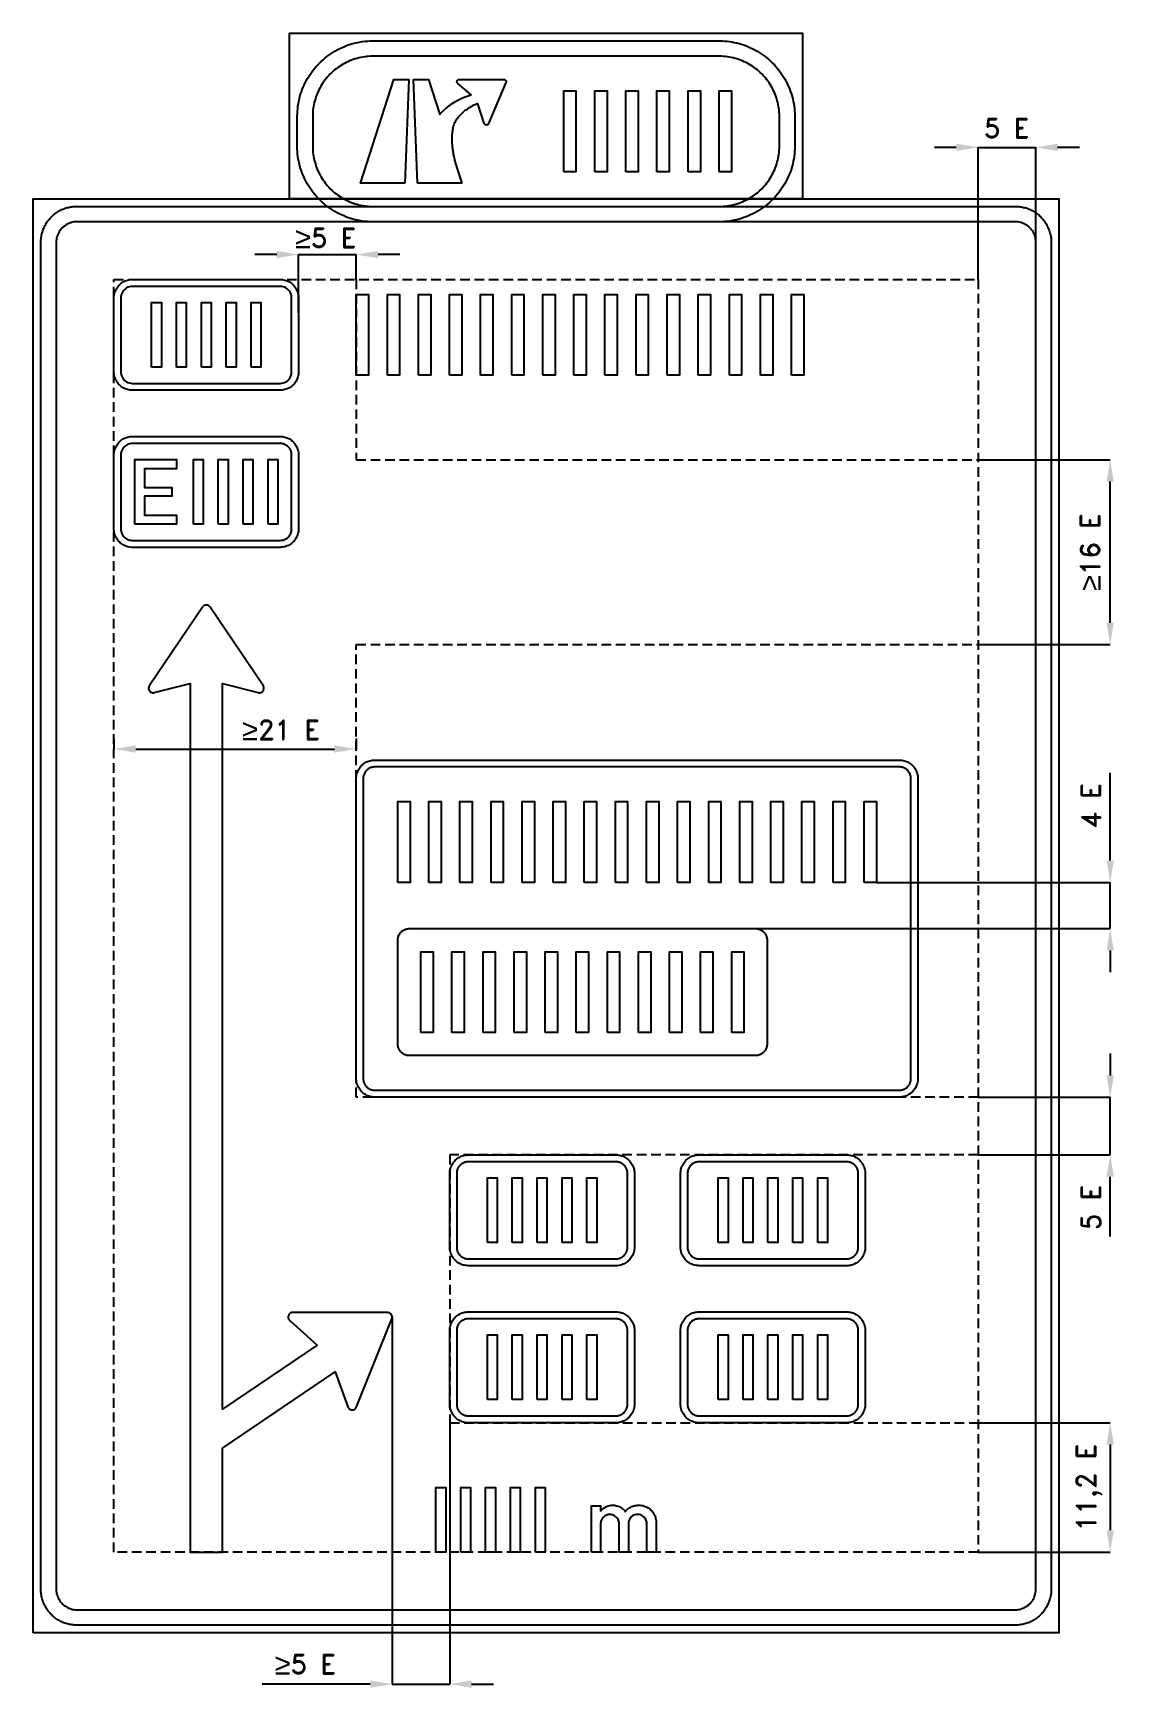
# Model space of a CAD drawing. Header units: millimetres. Extents: x 377 to 4611, y 39 to 6508.
import ezdxf

# ---------------------------------------------------------------- set-up
doc = ezdxf.new("R2010")
doc.units = ezdxf.units.MM
doc.header["$LTSCALE"] = 5
doc.linetypes.add('ČÁRKOVANÁX2', pattern=[1.5, 1, -0.5])
doc.layers.add('Kóty', color=2, linetype='Continuous')
doc.layers.add('Značka', color=7, linetype='Continuous')
doc.styles.get("Standard").update_dxf_attribs({"font": 'romand.shx', "height": 75})
doc.dimstyles.get("Standard").update_dxf_attribs({"dimtxt": 75, "dimasz": 85, "dimexe": 0.18, "dimexo": 0.0625, "dimgap": 37.5, "dimtad": 1, "dimdec": 0, "dimzin": 0, "dimdsep": 46, "dimtxsty": 'Standard', "dimcen": 0.09, "dimadec": 0, "dimazin": 0, "dimtfac": 1, "dimtdec": 0, "dimtofl": 0, "dimtmove": 0, "dimatfit": 3, "dimfxl": 1, "dimtolj": 1, "dimtzin": 0, "dimarcsym": 0})

msp = doc.modelspace()

# ---------------------------------------------------------------- texts
at = {"layer": 'Kóty', "char_height": 75, "attachment_point": 5}
for s, insert in [('\\A1;5 E', (4173.2, 6137.5)), ('{\\fArial|b0|i0|c238|p34;\\H1.08333x;≥\\A1;\\Fromand|c238;\\H0.92308x;5 E}', (1517.8, 5710)), ('{\\fArial|b0|i0|c238|p34;\\H1.08333x;≥\\A1;\\Fromand|c238;\\H0.92308x;21 E}', (1343.7, 3792.4))]:
    msp.add_mtext(s, dxfattribs=dict(at, insert=insert))
at = {"layer": 'Kóty', "char_height": 75, "attachment_point": 5, "rotation": 90}
for s, insert in [('\\A1;4 E', (4502.3, 3496.1)), ('\\A1;5 E', (4502.4, 1930.8))]:
    msp.add_mtext(s, dxfattribs=dict(at, insert=insert))

# ---------------------------------------------------------------- blocks, each defined once
blk = doc.blocks.new('*D0')
at = {"layer": 'Defpoints', "color": 0, "transparency": 16777216}
for p in [(4062.3, 1091.5), (4062.3, 587.5), (4577.4, 587.5)]:
    blk.add_point(p, dxfattribs=at)
at = {"layer": 'Kóty', "color": 0, "lineweight": -2, "transparency": 16777216}
for p, q in [((4062.3, 1091.5), (4577.5, 1091.5)), ((4577.4, 1006.5), (4577.4, 672.5)), ((4062.3, 587.5), (4577.5, 587.5))]:
    blk.add_line(p, q, dxfattribs=at)
at = {"layer": 'Kóty', "color": 0, "transparency": 16777216}
for points in [[(4563.2, 1006.5), (4591.5, 1006.5), (4577.4, 1091.5)], [(4563.2, 672.5), (4591.5, 672.5), (4577.4, 587.5)]]:
    blk.add_solid(points, dxfattribs=at)
at = {"layer": 'Kóty', "color": 0, "transparency": 16777216, "insert": (4495.2, 839.5), "char_height": 75, "attachment_point": 5, "rotation": 90}
blk.add_mtext('\\A1;11,2 E', dxfattribs=at)
blk = doc.blocks.new('*D1')
at = {"layer": 'Defpoints', "color": 0, "transparency": 16777216}
for p in [(1776.9, 1504.6), (2002, 1091.5), (1776.9, 72.5)]:
    blk.add_point(p, dxfattribs=at)
at = {"layer": 'Kóty', "color": 0, "lineweight": -2, "transparency": 16777216}
for p, q in [((1776.9, 1504.6), (1776.9, 72.3)), ((2002, 1091.5), (2002, 72.3)), ((1691.9, 72.5), (1270.3, 72.5)), ((2087, 72.5), (2172, 72.5))]:
    blk.add_line(p, q, dxfattribs=at)
at = {"layer": 'Kóty', "color": 0, "transparency": 16777216}
for points in [[(1691.9, 86.7), (1691.9, 58.4), (1776.9, 72.5)], [(2087, 86.7), (2087, 58.4), (2002, 72.5)]]:
    blk.add_solid(points, dxfattribs=at)
at = {"layer": 'Kóty', "color": 0, "transparency": 16777216, "insert": (1438.6, 150.6), "char_height": 75, "attachment_point": 5}
blk.add_mtext('\\A1;{\\fArial|b0|i0|c238|p34;\\H1.08333x;≥}5 E', dxfattribs=at)
blk = doc.blocks.new('*D2')
at = {"layer": 'Defpoints', "color": 0, "transparency": 16777216}
for p in [(4062.3, 4844.7), (4577.3, 4844.7), (4062.3, 4124.7)]:
    blk.add_point(p, dxfattribs=at)
at = {"layer": 'Kóty', "color": 0, "lineweight": -2, "transparency": 16777216}
for p, q in [((4062.3, 4844.7), (4577.5, 4844.7)), ((4577.3, 4209.7), (4577.3, 4759.7)), ((4062.3, 4124.7), (4577.5, 4124.7))]:
    blk.add_line(p, q, dxfattribs=at)
at = {"layer": 'Kóty', "color": 0, "transparency": 16777216}
for points in [[(4563.1, 4759.7), (4591.4, 4759.7), (4577.3, 4844.7)], [(4563.1, 4209.7), (4591.4, 4209.7), (4577.3, 4124.7)]]:
    blk.add_solid(points, dxfattribs=at)
at = {"layer": 'Kóty', "color": 0, "transparency": 16777216, "insert": (4499.2, 4484.7), "char_height": 75, "attachment_point": 5, "rotation": 90}
blk.add_mtext('\\A1;{\\fArial|b0|i0|c238|p34;\\H1.08333x;≥}16 E', dxfattribs=at)

# ---------------------------------------------------------------- dimensions: what is measured, and where the dimension line sits
at = {"layer": 'Kóty'}
for base, p1, p2, text, picture, middle in [((4577.3, 4844.7), (4062.3, 4124.7), (4062.3, 4844.7), '{\\fArial|b0|i0|c238|p34;\\H1.08333x;≥}16 E', '*D2', (4499.2, 4484.7)), ((4577.4, 587.5), (4062.3, 1091.5), (4062.3, 587.5), '11,2 E', '*D0', (4495.2, 839.5))]:
    dim = msp.add_linear_dim(base=base, p1=p1, p2=p2, angle=90, text=text, dimstyle='Standard', dxfattribs=at)
    dim.commit()
    dim.dimension.update_dxf_attribs({"geometry": picture, "text_midpoint": middle})
dim = msp.add_linear_dim(base=(1776.9, 72.5), p1=(2002, 1091.5), p2=(1776.9, 1504.6), text='{\\fArial|b0|i0|c238|p34;\\H1.08333x;≥}5 E', dimstyle='Standard', dxfattribs=at)
dim.commit()
dim.dimension.update_dxf_attribs({"geometry": '*D1', "text_midpoint": (1438.6, 150.6)})

# ---------------------------------------------------------------- linework, layer by layer
at = {"layer": 'Kóty'}
for p, q in [((3977.3, 6062.5), (3892.3, 6062.5)), ((4062.3, 5547.6), (4062.3, 6062.7)), ((4287.3, 5657.4), (4287.3, 6062.7)), ((4457.3, 6062.5), (4372.3, 6062.5)), ((1327.3, 5644.6), (1242.3, 5644.6)), ((1412.3, 5417.7), (1412.3, 5644.8)), ((1637.3, 5547.6), (1637.3, 5644.8)), ((1807.3, 5644.6), (1722.3, 5644.6)), ((692.3, 3758.6), (692.3, 3717.2)), ((1637.3, 3758.6), (1637.3, 3717.2)), ((777.3, 3717.4), (1552.3, 3717.4)), ((4577.3, 3282.5), (4577.3, 3624.7)), ((3665.5, 3197.5), (4577.5, 3197.5)), ((3174, 3017.5), (4577.5, 3017.5)), ((4577.3, 2932.5), (4577.3, 2847.5)), ((4577.4, 2530.5), (4577.4, 2445.5)), ((4062.3, 2360.5), (4577.5, 2360.5)), ((4062.3, 2135.5), (4577.5, 2135.5)), ((4577.4, 1817.1), (4577.4, 2050.5))]:
    msp.add_line(p, q, dxfattribs=at)
for points in [[(4062.3, 6062.5), (4287.3, 6062.5)], [(1412.3, 5644.6), (1637.3, 5644.6)], [(4577.3, 3017.5), (4577.5, 3197.5)], [(4577.4, 2135.5), (4577.4, 2360.5)], [(1776.9, 72.5), (2002, 72.5)]]:
    msp.add_lwpolyline(points, dxfattribs=at)
for points in [[(3977.3, 6076.7), (3977.3, 6048.4), (4062.3, 6062.5)], [(4372.3, 6076.7), (4372.3, 6048.4), (4287.3, 6062.5)], [(1327.3, 5658.8), (1327.3, 5630.4), (1412.3, 5644.6)], [(1722.3, 5658.8), (1722.3, 5630.4), (1637.3, 5644.6)], [(777.3, 3731.6), (777.3, 3703.2), (692.3, 3717.4)], [(1552.3, 3731.6), (1552.3, 3703.2), (1637.3, 3717.4)], [(4563.1, 3282.5), (4591.4, 3282.5), (4577.3, 3197.5)], [(4563.1, 2932.5), (4591.4, 2932.5), (4577.3, 3017.5)], [(4563.2, 2445.5), (4591.5, 2445.5), (4577.4, 2360.5)], [(4563.2, 2050.5), (4591.5, 2050.5), (4577.4, 2135.5)]]:
    msp.add_solid(points, dxfattribs=at)
at = {"layer": 'Značka', "color": 3}
for points in [[(1377.3, 5862.5), (1377.3, 6507.5), (3377.3, 6507.5), (3377.3, 5862.5), (1377.3, 5862.5)], [(1827.1, 5922.5), (1654.3, 5922.5), (1783.9, 6327.5), (1841.9, 6327.5), (1827.1, 5922.5)], [(2446.3, 5967.5), (2446.3, 6282.5), (2494, 6282.5), (2494, 5967.5), (2446.3, 5967.5)], [(2567.5, 5967.5), (2567.5, 6282.5), (2615.3, 6282.5), (2615.3, 5967.5), (2567.5, 5967.5)], [(2688.8, 5967.5), (2688.8, 6282.5), (2736.5, 6282.5), (2736.5, 5967.5), (2688.8, 5967.5)], [(2810, 5967.5), (2810, 6282.5), (2857.8, 6282.5), (2857.8, 5967.5), (2810, 5967.5)], [(2931.3, 5967.5), (2931.3, 6282.5), (2979, 6282.5), (2979, 5967.5), (2931.3, 5967.5)], [(3052.5, 5967.5), (3052.5, 6282.5), (3100.3, 6282.5), (3100.3, 5967.5), (3052.5, 5967.5)], [(377.3, 272.5), (377.3, 5862.5), (4377.3, 5862.5), (4377.3, 272.5), (377.3, 272.5)], [(1637.3, 5174), (1637.3, 5489), (1685, 5489), (1685, 5174), (1637.3, 5174)], [(1758.5, 5174), (1758.5, 5489), (1806.3, 5489), (1806.3, 5174), (1758.5, 5174)], [(1879.8, 5174), (1879.8, 5489), (1927.5, 5489), (1927.5, 5174), (1879.8, 5174)], [(2001, 5174), (2001, 5489), (2048.7, 5489), (2048.7, 5174), (2001, 5174)], [(2122.2, 5174), (2122.2, 5489), (2170, 5489), (2170, 5174), (2122.2, 5174)], [(2243.5, 5174), (2243.5, 5489), (2291.2, 5489), (2291.2, 5174), (2243.5, 5174)], [(2364.7, 5174), (2364.7, 5489), (2412.5, 5489), (2412.5, 5174), (2364.7, 5174)], [(2486, 5174), (2486, 5489), (2533.7, 5489), (2533.7, 5174), (2486, 5174)], [(2607.2, 5174), (2607.2, 5489), (2655, 5489), (2655, 5174), (2607.2, 5174)], [(2728.5, 5174), (2728.5, 5489), (2776.2, 5489), (2776.2, 5174), (2728.5, 5174)], [(2849.7, 5174), (2849.7, 5489), (2897.4, 5489), (2897.4, 5174), (2849.7, 5174)], [(2970.9, 5174), (2970.9, 5489), (3018.7, 5489), (3018.7, 5174), (2970.9, 5174)], [(3092.2, 5174), (3092.2, 5489), (3139.9, 5489), (3139.9, 5174), (3092.2, 5174)], [(3213.4, 5174), (3213.4, 5489), (3261.2, 5489), (3261.2, 5174), (3213.4, 5174)], [(3334.7, 5174), (3334.7, 5489), (3382.4, 5489), (3382.4, 5174), (3334.7, 5174)], [(773.3, 4593.5), (773.3, 4845.5), (935.9, 4845.5), (935.9, 4809.2), (811.5, 4809.2), (811.5, 4737.3), (917.5, 4737.3), (917.5, 4703.6), (811.5, 4703.6), (811.5, 4629.3), (935.6, 4629.3), (935.6, 4593.5), (773.3, 4593.5)], [(1002.1, 4593.5), (1002.1, 4845.5), (1040.3, 4845.5), (1040.3, 4593.5), (1002.1, 4593.5)], [(1099.1, 4593.5), (1099.1, 4845.5), (1137.3, 4845.5), (1137.3, 4593.5), (1099.1, 4593.5)], [(1196.1, 4593.5), (1196.1, 4845.5), (1234.3, 4845.5), (1234.3, 4593.5), (1196.1, 4593.5)], [(1293.1, 4593.5), (1293.1, 4845.5), (1331.3, 4845.5), (1331.3, 4593.5), (1293.1, 4593.5)], [(1947.9, 587.5), (1947.9, 839.5), (1986, 839.5), (1986, 587.5), (1947.9, 587.5)], [(2044.8, 587.5), (2044.8, 839.5), (2083, 839.5), (2083, 587.5), (2044.8, 587.5)], [(2141.8, 587.5), (2141.8, 839.5), (2180, 839.5), (2180, 587.5), (2141.8, 587.5)], [(2238.8, 587.5), (2238.8, 839.5), (2277, 839.5), (2277, 587.5), (2238.8, 587.5)], [(2335.8, 587.5), (2335.8, 839.5), (2374, 839.5), (2374, 587.5), (2335.8, 587.5)]]:
    msp.add_lwpolyline(points, dxfattribs=at)
for points in [[(1702.3, 5772.5), (1701.1, 5772.5), (1700, 5772.5, -0.032194), (1661.9, 5775.2, -0.035446), (1624.4, 5783, -0.036276), (1588.2, 5795.2, -0.034428), (1554.1, 5812.4, -0.033715), (1522.3, 5833.6, -0.034078), (1493.7, 5858.9, -0.034199), (1468.4, 5887.5, -0.034236), (1447.2, 5919.3, -0.034045), (1430.1, 5953.5, -0.033412), (1417.7, 5989.7, -0.034121), (1409.8, 6027.1, -0.036749), (1407.3, 6065.2), (1407.3, 6066.4), (1407.3, 6067.5), (1407.3, 6182.5), (1407.3, 6183.7, -0.00074), (1407.3, 6184.8, -0.032178), (1410, 6222.9, -0.035439), (1417.7, 6260.4, -0.036264), (1430, 6296.6, -0.034423), (1447.2, 6330.7, -0.033716), (1468.4, 6362.5, -0.034085), (1493.7, 6391.1, -0.034213), (1522.3, 6416.4, -0.034234), (1554.1, 6437.6, -0.034049), (1588.3, 6454.7, -0.033422), (1624.4, 6467.1, -0.034131), (1661.9, 6475, -0.036757), (1700, 6477.5), (1701.1, 6477.5), (1702.3, 6477.5), (3052.3, 6477.5), (3053.4, 6477.5), (3054.6, 6477.5, -0.032193), (3092.7, 6474.8, -0.035446), (3130.1, 6467.1, -0.036277), (3166.3, 6454.8, -0.034428), (3200.4, 6437.6, -0.033716), (3232.2, 6416.4, -0.034084), (3260.9, 6391.1, -0.034204), (3286.2, 6362.5, -0.034236), (3307.4, 6330.7, -0.034042), (3324.5, 6296.5, -0.033406), (3336.8, 6260.4, -0.034128), (3344.7, 6222.9, -0.036739), (3347.3, 6184.8), (3347.3, 6183.7), (3347.3, 6182.5), (3347.3, 6067.5), (3347.3, 6066.4), (3347.3, 6065.2, -0.032175), (3344.6, 6027.1, -0.035445), (3336.8, 5989.7, -0.036261), (3324.6, 5953.5, -0.034411), (3307.4, 5919.3, -0.033711), (3286.2, 5887.6, -0.034085), (3260.9, 5858.9, -0.034222), (3232.2, 5833.6, -0.034237), (3200.4, 5812.4, -0.034051), (3166.3, 5795.3, -0.033424), (3130.1, 5783, -0.034132), (3092.7, 5775.1, -0.036758), (3054.6, 5772.5), (3053.4, 5772.5), (3052.3, 5772.5), (1702.3, 5772.5)], [(1702.3, 5832.5), (3052.3, 5832.5), (3053.2, 5832.5), (3054.1, 5832.5, 0.032173), (3084.5, 5834.6, 0.035458), (3114.3, 5840.8, 0.036275), (3143.1, 5850.6, 0.034418), (3170.3, 5864.3, 0.033735), (3195.6, 5881.2, 0.03409), (3218.4, 5901.3, 0.034199), (3238.6, 5924.1, 0.034224), (3255.5, 5949.5, 0.034055), (3269.1, 5976.7, 0.033424), (3278.9, 6005.5, 0.034137), (3285.2, 6035.3, 0.036743), (3287.3, 6065.7, 0.001058), (3287.3, 6066.6), (3287.3, 6067.5), (3287.3, 6182.5), (3287.3, 6183.4), (3287.3, 6184.4, 0.032187), (3285.1, 6214.7, 0.035444), (3278.9, 6244.5, 0.036273), (3269.2, 6273.4, 0.034418), (3255.5, 6300.5, 0.033725), (3238.6, 6325.9, 0.034074), (3218.4, 6348.7, 0.034215), (3195.6, 6368.9, 0.034231), (3170.3, 6385.7, 0.034048), (3143.1, 6399.3, 0.033393), (3114.3, 6409.2, 0.034133), (3084.5, 6415.5, 0.036759), (3054.1, 6417.5), (3053.2, 6417.5), (3052.3, 6417.5), (1702.3, 6417.5), (1701.4, 6417.5), (1700.4, 6417.5, 0.032173), (1670.1, 6415.4, 0.035459), (1640.3, 6409.2, 0.036274), (1611.4, 6399.4, 0.034424), (1584.2, 6385.7, 0.033732), (1558.9, 6368.8, 0.034093), (1536.1, 6348.7, 0.034205), (1515.9, 6325.9, 0.034231), (1499.1, 6300.5, 0.034055), (1485.5, 6273.3, 0.033417), (1475.6, 6244.5, 0.034129), (1469.3, 6214.7, 0.036743), (1467.3, 6184.4, 0.000794), (1467.3, 6183.4), (1467.3, 6182.5), (1467.3, 6067.5), (1467.3, 6066.6), (1467.3, 6065.7, 0.032171), (1469.4, 6035.3, 0.035444), (1475.6, 6005.5, 0.036265), (1485.4, 5976.7, 0.034426), (1499.1, 5949.5, 0.033729), (1516, 5924.2, 0.034083), (1536.1, 5901.3, 0.034212), (1558.9, 5881.2, 0.034229), (1584.2, 5864.3, 0.034046), (1611.4, 5850.7, 0.033397), (1640.3, 5840.8, 0.034137), (1670.1, 5834.5, 0.03676), (1700.4, 5832.5), (1701.4, 5832.5), (1702.3, 5832.5)], [(1875.7, 5922.5), (1860.8, 6327.5), (1918.9, 6327.5), (1962.6, 6191), (1964.1, 6192.7), (1965.6, 6194.3), (1976.4, 6205.2), (1987.9, 6215.4), (1999.3, 6224.5), (2011.3, 6233), (2023.6, 6240.8), (2036.3, 6247.9), (2046.8, 6253.2), (2057.5, 6257.9), (2069.1, 6262.5), (2080.9, 6266.5), (2083, 6267.1), (2085.1, 6267.8), (2033, 6311.5), (2032.9, 6311.6), (2032.8, 6311.7), (2032.2, 6312.3), (2031.7, 6312.9), (2031.3, 6313.5), (2030.9, 6314.2), (2030.6, 6314.9), (2030.3, 6315.6), (2030.1, 6316.2), (2030, 6316.8), (2029.9, 6317.5), (2029.9, 6318.2), (2029.9, 6318.3), (2029.9, 6318.4), (2029.9, 6318.6), (2029.9, 6318.8), (2029.9, 6319.3), (2030, 6319.7), (2030.2, 6320.8), (2030.5, 6321.8), (2031.2, 6323.1), (2032, 6324.2), (2032.9, 6325.2), (2034.1, 6326.1), (2035.1, 6326.6), (2036.1, 6327.1), (2037.3, 6327.4), (2038.5, 6327.5), (2038.8, 6327.5), (2039, 6327.5), (2212.2, 6327.5), (2212.4, 6327.5), (2212.6, 6327.5), (2214.1, 6327.3), (2215.6, 6326.9), (2216.9, 6326.2), (2218, 6325.4), (2219, 6324.4), (2219.9, 6323.3), (2220.4, 6322.3), (2220.8, 6321.3), (2221.2, 6319.8, -0.045576), (2221.3, 6318.4, -0.013193), (2221.3, 6318), (2221.3, 6317.5), (2221.2, 6317.2), (2221.2, 6316.8), (2221.1, 6316.4), (2221, 6316.1), (2220.9, 6315.8), (2220.8, 6315.5), (2220.7, 6315.2), (2220.6, 6315), (2220.6, 6314.9), (2220.6, 6314.9), (2153.5, 6155.2), (2153.4, 6155), (2153.4, 6154.9), (2152.8, 6153.9), (2152.2, 6153), (2151.5, 6152.2), (2150.7, 6151.5), (2149.8, 6150.9), (2148.9, 6150.4), (2148.1, 6150.1), (2147.2, 6149.9), (2146.3, 6149.7), (2145.4, 6149.6), (2145.3, 6149.6), (2145.1, 6149.6), (2144.9, 6149.6), (2144.7, 6149.6), (2144.4, 6149.6), (2144.1, 6149.7), (2143.2, 6149.8), (2142.4, 6150), (2141.3, 6150.4), (2140.3, 6150.9), (2139.4, 6151.6), (2138.6, 6152.3), (2138, 6153), (2137.5, 6153.7), (2137, 6154.6), (2136.6, 6155.5), (2136.5, 6155.6), (2136.4, 6155.8), (2110.7, 6232.7), (2108.4, 6231.9), (2106.1, 6231), (2091, 6224.3, 0.024401), (2076.5, 6216.2), (2064, 6207.9, 0.023887), (2052.3, 6198.4, 0.024392), (2042.2, 6188.6, 0.027816), (2033.1, 6177.8), (2027.1, 6169, 0.02384), (2021.9, 6159.8, 0.027907), (2017.5, 6150, 0.035327), (2014.4, 6139.7), (2014, 6137.9), (2013.6, 6136.1), (2013.3, 6134.6), (2013, 6132.8), (2012.7, 6131, 0.020215), (2010.8, 6117.1, 0.017014), (2010, 6103.2, 0.015131), (2010, 6088.6, 0.012797), (2010.8, 6073.9, 0.012175), (2012.3, 6058.2, 0.011447), (2014.6, 6042.5, 0.008902), (2017, 6029.4, 0.008025), (2019.9, 6016.4, 0.008849), (2023.4, 6002.3, 0.009907), (2027.5, 5988.3), (2028.3, 5985.8), (2029.1, 5983.3), (2048.5, 5922.5), (1875.7, 5922.5)], [(547.3, 302.5), (546.7, 302.5), (546.2, 302.5, -0.03218), (528.1, 303.8, -0.035443), (510.3, 307.5, -0.036267), (493.2, 313.3, -0.03442), (477, 321.5, -0.033721), (461.9, 331.5, -0.034085), (448.3, 343.5, -0.034209), (436.3, 357.1, -0.034229), (426.2, 372.2, -0.034044), (418.1, 388.4, -0.033412), (412.2, 405.6, -0.034127), (408.5, 423.4, -0.036745), (407.3, 441.4), (407.3, 442), (407.3, 442.5), (407.3, 5692.5), (407.3, 5693.1, -0.000704), (407.3, 5693.6, -0.032179), (408.5, 5711.7, -0.035438), (412.2, 5729.5, -0.036265), (418, 5746.6, -0.034427), (426.2, 5762.8, -0.033708), (436.3, 5777.9, -0.034071), (448.3, 5791.5, -0.034207), (461.9, 5803.5, -0.034231), (477, 5813.6, -0.034014), (493.2, 5821.7, -0.03341), (510.3, 5827.6, -0.034149), (528.1, 5831.3, -0.036731), (546.2, 5832.5), (546.7, 5832.5), (547.3, 5832.5), (4207.3, 5832.5), (4207.8, 5832.5), (4208.4, 5832.5, -0.032167), (4226.5, 5831.2, -0.035453), (4244.2, 5827.6, -0.036279), (4261.4, 5821.7, -0.034431), (4277.6, 5813.6, -0.033715), (4292.7, 5803.5, -0.034084), (4306.3, 5791.5, -0.034211), (4318.3, 5777.9, -0.034219), (4328.3, 5762.8, -0.03404), (4336.4, 5746.6, -0.033412), (4342.3, 5729.5, -0.034122), (4346.1, 5711.7, -0.036757), (4347.3, 5693.6), (4347.3, 5693.1), (4347.3, 5692.5), (4347.3, 442.5), (4347.3, 442), (4347.3, 441.4, -0.032193), (4346, 423.3, -0.035448), (4342.3, 405.6, -0.036256), (4336.5, 388.4, -0.034424), (4328.3, 372.2, -0.033725), (4318.3, 357.1, -0.034089), (4306.3, 343.5, -0.03422), (4292.7, 331.5, -0.034236), (4277.6, 321.5, -0.034046), (4261.4, 313.3, -0.033419), (4244.2, 307.5, -0.03413), (4226.4, 303.7, -0.036745), (4208.4, 302.5), (4207.8, 302.5), (4207.3, 302.5), (547.3, 302.5)], [(547.3, 362.5), (4207.3, 362.5), (4207.6, 362.5), (4207.9, 362.5, 0.032178), (4218.2, 363.2, 0.035444), (4228.4, 365.4, 0.036267), (4238.2, 368.7, 0.034422), (4247.5, 373.3, 0.033731), (4256.1, 379.1, 0.034071), (4263.8, 386, 0.034205), (4270.7, 393.7, 0.034223), (4276.5, 402.3, 0.034048), (4281.1, 411.6), (4284.4, 421.4), (4286.6, 431.6, 0.036741), (4287.3, 441.9), (4287.3, 442.2), (4287.3, 442.5), (4287.3, 5692.5), (4287.3, 5692.8), (4287.3, 5693.1, 0.032183), (4286.5, 5703.5, 0.035447), (4284.4, 5713.6, 0.036274), (4281.1, 5723.4, 0.034425), (4276.5, 5732.7, 0.033755), (4270.7, 5741.3, 0.034097), (4263.8, 5749.1, 0.034164), (4256.1, 5755.9, 0.034206), (4247.5, 5761.7, 0.034035), (4238.2, 5766.3, 0.03347), (4228.4, 5769.7, 0.034127), (4218.2, 5771.8, 0.036766), (4207.9, 5772.5), (4207.6, 5772.5), (4207.3, 5772.5), (547.3, 5772.5), (547, 5772.5), (546.6, 5772.5), (536.3, 5771.8), (526.2, 5769.7), (516.4, 5766.4), (507.1, 5761.7), (498.5, 5755.9), (490.7, 5749.1), (483.8, 5741.3, 0.034206), (478.1, 5732.7, 0.034031), (473.5, 5723.4, 0.03342), (470.1, 5713.6, 0.034122), (468, 5703.5, 0.036744), (467.3, 5693.1), (467.3, 5692.8), (467.3, 5692.5), (467.3, 442.5), (467.3, 442.2), (467.3, 441.9, 0.03218), (468, 431.6, 0.035443), (470.1, 421.4, 0.036267), (473.4, 411.6, 0.034421), (478.1, 402.3, 0.033721), (483.8, 393.7, 0.034085), (490.7, 386, 0.03421), (498.5, 379.1, 0.034229), (507.1, 373.3, 0.034044), (516.4, 368.7, 0.033411), (526.2, 365.4, 0.034128), (536.3, 363.2, 0.036745), (546.6, 362.5), (547, 362.5), (547.3, 362.5)], [(764.3, 4503.5), (764, 4503.5), (763.7, 4503.5), (754.4, 4504.2), (745.3, 4506.1), (736.4, 4509.1), (728.1, 4513.3), (720.4, 4518.4, -0.034133), (713.4, 4524.6, -0.034169), (707.2, 4531.6, -0.034207), (702, 4539.4, -0.034059), (697.8, 4547.7, -0.033411), (694.8, 4556.5, -0.034139), (692.9, 4565.7, -0.036746), (692.3, 4574.9), (692.3, 4575.2), (692.3, 4575.5), (692.3, 4863.5), (692.3, 4863.8), (692.3, 4864.1, -0.032183), (692.9, 4873.4, -0.035432), (694.8, 4882.5, -0.036254), (697.8, 4891.3, -0.03441), (702, 4899.7, -0.03375), (707.2, 4907.4, -0.034092), (713.4, 4914.4, -0.034242), (720.4, 4920.6), (728.1, 4925.8), (736.4, 4929.9), (745.3, 4933), (754.4, 4934.9), (763.7, 4935.5), (764, 4935.5), (764.3, 4935.5), (1340.3, 4935.5), (1340.6, 4935.5), (1340.8, 4935.5), (1350.1, 4934.9), (1359.3, 4933), (1368.1, 4930), (1376.4, 4925.8, -0.033788), (1384.2, 4920.6, -0.034133), (1391.2, 4914.4, -0.034172), (1397.4, 4907.4, -0.034207), (1402.5, 4899.7, -0.034056), (1406.7, 4891.3, -0.033411), (1409.7, 4882.5, -0.034142), (1411.7, 4873.4, -0.036746), (1412.3, 4864.1), (1412.3, 4863.8), (1412.3, 4863.5), (1412.3, 4575.5), (1412.3, 4575.2), (1412.3, 4574.9, -0.03218), (1411.6, 4565.7, -0.035439), (1409.7, 4556.5, -0.036245), (1406.7, 4547.7, -0.034399), (1402.5, 4539.4, -0.033747), (1397.4, 4531.6, -0.034092), (1391.2, 4524.6, -0.034244), (1384.2, 4518.4, -0.034223), (1376.4, 4513.3, -0.034099), (1368.1, 4509.1, -0.0334), (1359.3, 4506.1, -0.034084), (1350.1, 4504.1, -0.036811), (1340.8, 4503.5), (1340.6, 4503.5), (1340.3, 4503.5), (764.3, 4503.5)], [(764.3, 4503.5), (764, 4503.5), (763.7, 4503.5), (754.4, 4504.2), (745.3, 4506.1), (736.4, 4509.1), (728.1, 4513.3), (720.4, 4518.4, -0.034133), (713.4, 4524.6, -0.034169), (707.2, 4531.6, -0.034207), (702, 4539.4, -0.034059), (697.8, 4547.7, -0.033411), (694.8, 4556.5, -0.034139), (692.9, 4565.7, -0.036746), (692.3, 4574.9), (692.3, 4575.2), (692.3, 4575.5), (692.3, 4863.5), (692.3, 4863.8), (692.3, 4864.1, -0.032183), (692.9, 4873.4, -0.035432), (694.8, 4882.5, -0.036254), (697.8, 4891.3, -0.03441), (702, 4899.7, -0.03375), (707.2, 4907.4, -0.034092), (713.4, 4914.4, -0.034242), (720.4, 4920.6), (728.1, 4925.8), (736.4, 4929.9), (745.3, 4933), (754.4, 4934.9), (763.7, 4935.5), (764, 4935.5), (764.3, 4935.5), (1340.3, 4935.5), (1340.6, 4935.5), (1340.8, 4935.5), (1350.1, 4934.9), (1359.3, 4933), (1368.1, 4930), (1376.4, 4925.8, -0.033788), (1384.2, 4920.6, -0.034133), (1391.2, 4914.4, -0.034172), (1397.4, 4907.4, -0.034207), (1402.5, 4899.7, -0.034056), (1406.7, 4891.3, -0.033411), (1409.7, 4882.5, -0.034142), (1411.7, 4873.4, -0.036746), (1412.3, 4864.1), (1412.3, 4863.8), (1412.3, 4863.5), (1412.3, 4575.5), (1412.3, 4575.2), (1412.3, 4574.9, -0.03218), (1411.6, 4565.7, -0.035439), (1409.7, 4556.5, -0.036245), (1406.7, 4547.7, -0.034399), (1402.5, 4539.4, -0.033747), (1397.4, 4531.6, -0.034092), (1391.2, 4524.6, -0.034244), (1384.2, 4518.4, -0.034223), (1376.4, 4513.3, -0.034099), (1368.1, 4509.1, -0.0334), (1359.3, 4506.1, -0.034084), (1350.1, 4504.1, -0.036811), (1340.8, 4503.5), (1340.6, 4503.5), (1340.3, 4503.5), (764.3, 4503.5)], [(764.3, 4530.5), (1340.3, 4530.5), (1340.5, 4530.5), (1340.6, 4530.5), (1346.4, 4530.9), (1352.2, 4532.1), (1357.7, 4534), (1362.9, 4536.6), (1367.7, 4539.8), (1372.1, 4543.7), (1376, 4548.1, 0.034259), (1379.2, 4552.9, 0.03402), (1381.8, 4558.1, 0.033402), (1383.7, 4563.6, 0.034116), (1384.9, 4569.4, 0.036741), (1385.3, 4575.2, 0.001036), (1385.3, 4575.3), (1385.3, 4575.5), (1385.3, 4863.5), (1385.3, 4863.7), (1385.3, 4863.9, 0.032184), (1384.9, 4869.7, 0.035423), (1383.7, 4875.4, 0.036249), (1381.8, 4880.9, 0.0344), (1379.2, 4886.1, 0.033746), (1376, 4891), (1372.1, 4895.3), (1367.7, 4899.2), (1362.9, 4902.4), (1357.7, 4905), (1352.2, 4906.9), (1346.4, 4908.1), (1340.6, 4908.5), (1340.5, 4908.5), (1340.3, 4908.5), (764.3, 4908.5), (764.1, 4908.5), (763.9, 4908.5), (758.1, 4908.1), (752.4, 4906.9), (746.9, 4905.1), (741.7, 4902.4), (736.8, 4899.2), (732.5, 4895.3), (728.6, 4891), (725.4, 4886.1), (722.8, 4880.9, 0.033398), (720.9, 4875.4, 0.034116), (719.7, 4869.7, 0.036746), (719.3, 4863.9), (719.3, 4863.7), (719.3, 4863.5), (719.3, 4575.5), (719.3, 4575.3), (719.3, 4575.2, 0.032169), (719.7, 4569.4, 0.035423), (720.9, 4563.6, 0.036263), (722.7, 4558.1, 0.034405), (725.4, 4552.9), (728.6, 4548.1), (732.5, 4543.7), (736.8, 4539.8), (741.7, 4536.6), (746.9, 4534), (752.4, 4532.1), (758.1, 4530.9), (763.9, 4530.5), (764.1, 4530.5), (764.3, 4530.5)], [(1254.8, 3937.1), (1255.7, 3936.9), (1256.5, 3936.7), (1260, 3936.5), (1263.5, 3937, 0.064177), (1267.5, 3938.5, 0.064182), (1271.1, 3940.9, 0.06399), (1274, 3944.2, 0.063895), (1276.1, 3948, 0.063532), (1277.1, 3952.2, 0.062374), (1277.2, 3956.5, 0.051626), (1276.5, 3959.9, 0.05627), (1275.1, 3963.1), (1274.6, 3963.9), (1274.2, 3964.6), (1067.2, 4270.6), (1066.7, 4271.3), (1066.1, 4272), (1063.7, 4274.5), (1060.7, 4276.4), (1056.6, 4278), (1052.3, 4278.5), (1047.9, 4278), (1043.8, 4276.4), (1040.9, 4274.5), (1038.4, 4272), (1037.9, 4271.3), (1037.4, 4270.6), (830.4, 3964.6), (829.9, 3963.9), (829.5, 3963.1, 0.051489), (828.1, 3959.9, 0.051583), (827.4, 3956.5, 0.064182), (827.4, 3952.2, 0.064128), (828.5, 3948, 0.064045), (830.5, 3944.2, 0.063862), (833.4, 3940.9, 0.063482), (837, 3938.5), (841.1, 3937), (844.6, 3936.5), (848, 3936.7), (848.9, 3936.9), (849.7, 3937.1), (989.3, 3972.5), (989.3, 587.5), (1115.3, 587.5), (1115.3, 992.5), (1555.5, 1289.4), (1604.2, 1153.9), (1604.5, 1153.1), (1604.8, 1152.3, 0.05148), (1606.6, 1149.3, 0.051603), (1608.9, 1146.8, 0.064168), (1612.4, 1144.2, 0.064133), (1616.5, 1142.6, 0.06401), (1620.8, 1142, 0.063867), (1625.1, 1142.4, 0.063522), (1629.2, 1143.9, 0.062373), (1632.8, 1146.3, 0.051637), (1635.2, 1148.8, 0.056333), (1637.1, 1151.7), (1637.4, 1152.5), (1637.8, 1153.3), (1775.7, 1496), (1776, 1496.8), (1776.3, 1497.7, 0.052006), (1777, 1501.1, 0.05211), (1776.9, 1504.6, 0.064805), (1776, 1508.9, 0.065071), (1774, 1512.8, 0.06472), (1771.1, 1516.1, 0.06314), (1767.5, 1518.6, 0.052123), (1764.2, 1520, 0.056937), (1760.8, 1520.6, 0.011262), (1759.9, 1520.7, 0.003621), (1759.1, 1520.7), (1389.6, 1521.2), (1388.7, 1521.2), (1387.9, 1521.1, 0.051518), (1384.5, 1520.5, 0.051612), (1381.3, 1519.2, 0.064167), (1377.7, 1516.7, 0.064123), (1374.8, 1513.5, 0.063998), (1372.8, 1509.7, 0.063892), (1371.7, 1505.4, 0.063544), (1371.7, 1501.1, 0.062367), (1372.7, 1496.9, 0.05163), (1374.2, 1493.7, 0.056312), (1376.4, 1491), (1377, 1490.4), (1377.6, 1489.8), (1485, 1393.9), (1115.3, 1144.5), (1115.3, 3972.5), (1254.8, 3937.1)], [(2554, 587.5), (2554, 767.6), (2590.2, 767.6), (2590.2, 747.6), (2592.2, 749.8), (2594.2, 751.9, -0.053814), (2604, 759.9, -0.054626), (2615.4, 765.7, -0.049771), (2626.3, 768.9, -0.049906), (2637.5, 769.9, -0.044591), (2647.6, 769.1, -0.04534), (2657.3, 766.6, -0.041532), (2666.2, 762.6, -0.034777), (2674.5, 757.3, -0.023427), (2679, 753.8, -0.033483), (2683, 749.7), (2684.9, 747.4), (2686.8, 745.1), (2688.9, 747.6), (2691.1, 750.1, -0.072059), (2704.6, 760.6, -0.066461), (2720.5, 767.2, -0.035519), (2729.3, 769.2, -0.035838), (2738.3, 769.9, -0.050516), (2751.2, 768.9, -0.049648), (2763.6, 765.3, -0.068285), (2779.4, 756.8, -0.07329), (2792.1, 744.3, -0.056844), (2799.6, 732.5, -0.048834), (2804.5, 719.3), (2805.6, 714.5), (2806.4, 709.6), (2806.6, 707.3), (2806.7, 705.1), (2806.7, 587.5), (2770.6, 587.5), (2770.6, 697.8), (2770.5, 699.2), (2770.4, 700.6, 0.050204), (2769.3, 707.3, 0.050919), (2766.9, 713.7, 0.067716), (2761.9, 721.3, 0.066961), (2755, 727.4, 0.073517), (2746, 732.1, 0.074322), (2736, 733.9, 0.080743), (2725, 732.8, 0.08067), (2715, 728.3, 0.070485), (2707.7, 722.3, 0.07537), (2702.5, 714.6, 0.050691), (2700, 708.1, 0.032943), (2698.7, 701.2), (2698.5, 700.2), (2698.4, 699.3), (2698.4, 587.5), (2662.3, 587.5), (2662.3, 698.6), (2662.3, 700.1), (2662.2, 701.6, 0.073743), (2660.1, 710.6, 0.06901), (2655.5, 718.7, 0.07473), (2648.5, 726.1, 0.073788), (2639.7, 731.1, 0.089068), (2627.3, 733.9, 0.093655), (2614.8, 732.1, 0.073312), (2606.2, 728.1, 0.071138), (2599.2, 721.9, 0.076994), (2593.3, 712.9, 0.077966), (2590.5, 702.7), (2590.3, 701.3), (2590.2, 699.9), (2590.2, 587.5), (2554, 587.5)]]:
    msp.add_lwpolyline(points, format="xyb", dxfattribs=at)
at = {"layer": 'Značka', "color": 6, "linetype": 'ČÁRKOVANÁX2', "ltscale": 7.5}
for points in [[(692.3, 587.5), (692.3, 5547.5), (4062.3, 5547.5), (4062.3, 587.5), (692.3, 587.5)], [(1637.3, 5547.5), (1637.3, 4844.7), (4062.3, 4844.7)], [(4062.3, 2360.5), (1637.3, 2360.5), (1637.3, 4124.7), (4062.3, 4124.7)], [(4062.3, 2135.5), (2002, 2135.5), (2002, 1091.5), (4062.3, 1091.5)]]:
    msp.add_lwpolyline(points, dxfattribs=at)
at = {"layer": 'Značka', "color": 1}
for points in [[(764.3, 5115.5), (764, 5115.5), (763.7, 5115.5), (754.4, 5116.2), (745.3, 5118.1), (736.4, 5121.1), (728.1, 5125.3), (720.4, 5130.4), (713.4, 5136.6, -0.034169), (707.2, 5143.6, -0.034207), (702, 5151.4, -0.034059), (697.8, 5159.7, -0.033411), (694.8, 5168.5, -0.034139), (692.9, 5177.7, -0.036746), (692.3, 5186.9), (692.3, 5187.2), (692.3, 5187.5), (692.3, 5475.5), (692.3, 5475.8, -0.000764), (692.3, 5476.1, -0.032183), (692.9, 5485.4, -0.035432), (694.8, 5494.5, -0.036254), (697.8, 5503.3, -0.03441), (702, 5511.7, -0.03375), (707.2, 5519.4, -0.034092), (713.4, 5526.4), (720.4, 5532.6), (728.1, 5537.8), (736.4, 5541.9), (745.3, 5545), (754.4, 5546.9), (763.7, 5547.5), (764, 5547.5), (764.3, 5547.5), (1340.3, 5547.5), (1340.6, 5547.5), (1340.8, 5547.5), (1350.1, 5546.9), (1359.3, 5545), (1368.1, 5542), (1376.4, 5537.8), (1384.2, 5532.6), (1391.2, 5526.4, -0.034172), (1397.4, 5519.4, -0.034207), (1402.5, 5511.7, -0.034056), (1406.7, 5503.3, -0.033411), (1409.7, 5494.5, -0.034142), (1411.7, 5485.4, -0.036746), (1412.3, 5476.1), (1412.3, 5475.8), (1412.3, 5475.5), (1412.3, 5187.5), (1412.3, 5187.2), (1412.3, 5186.9, -0.03218), (1411.6, 5177.7, -0.035439), (1409.7, 5168.5, -0.036245), (1406.7, 5159.7, -0.034399), (1402.5, 5151.4, -0.033747), (1397.4, 5143.6, -0.034092), (1391.2, 5136.6, -0.034244), (1384.2, 5130.4, -0.034223), (1376.4, 5125.3), (1368.1, 5121.1), (1359.3, 5118.1), (1350.1, 5116.1), (1340.8, 5115.5), (1340.6, 5115.5), (1340.3, 5115.5), (764.3, 5115.5)], [(764.3, 5115.5), (764, 5115.5), (763.7, 5115.5), (754.4, 5116.2), (745.3, 5118.1), (736.4, 5121.1), (728.1, 5125.3), (720.4, 5130.4), (713.4, 5136.6, -0.034169), (707.2, 5143.6, -0.034207), (702, 5151.4, -0.034059), (697.8, 5159.7, -0.033411), (694.8, 5168.5, -0.034139), (692.9, 5177.7, -0.036746), (692.3, 5186.9), (692.3, 5187.2), (692.3, 5187.5), (692.3, 5475.5), (692.3, 5475.8, -0.000764), (692.3, 5476.1, -0.032183), (692.9, 5485.4, -0.035432), (694.8, 5494.5, -0.036254), (697.8, 5503.3, -0.03441), (702, 5511.7, -0.03375), (707.2, 5519.4, -0.034092), (713.4, 5526.4), (720.4, 5532.6), (728.1, 5537.8), (736.4, 5541.9), (745.3, 5545), (754.4, 5546.9), (763.7, 5547.5), (764, 5547.5), (764.3, 5547.5), (1340.3, 5547.5), (1340.6, 5547.5), (1340.8, 5547.5), (1350.1, 5546.9), (1359.3, 5545), (1368.1, 5542), (1376.4, 5537.8), (1384.2, 5532.6), (1391.2, 5526.4, -0.034172), (1397.4, 5519.4, -0.034207), (1402.5, 5511.7, -0.034056), (1406.7, 5503.3, -0.033411), (1409.7, 5494.5, -0.034142), (1411.7, 5485.4, -0.036746), (1412.3, 5476.1), (1412.3, 5475.8), (1412.3, 5475.5), (1412.3, 5187.5), (1412.3, 5187.2), (1412.3, 5186.9, -0.03218), (1411.6, 5177.7, -0.035439), (1409.7, 5168.5, -0.036245), (1406.7, 5159.7, -0.034399), (1402.5, 5151.4, -0.033747), (1397.4, 5143.6, -0.034092), (1391.2, 5136.6, -0.034244), (1384.2, 5130.4, -0.034223), (1376.4, 5125.3), (1368.1, 5121.1), (1359.3, 5118.1), (1350.1, 5116.1), (1340.8, 5115.5), (1340.6, 5115.5), (1340.3, 5115.5), (764.3, 5115.5)], [(764.3, 5142.5), (1340.3, 5142.5), (1340.5, 5142.5), (1340.6, 5142.5), (1346.4, 5142.9), (1352.2, 5144.1), (1357.7, 5146), (1362.9, 5148.6), (1367.7, 5151.8), (1372.1, 5155.7), (1376, 5160.1), (1379.2, 5164.9, 0.03402), (1381.8, 5170.1, 0.033402), (1383.7, 5175.6, 0.034116), (1384.9, 5181.4, 0.036741), (1385.3, 5187.2), (1385.3, 5187.3), (1385.3, 5187.5), (1385.3, 5475.5), (1385.3, 5475.7), (1385.3, 5475.9, 0.032184), (1384.9, 5481.7, 0.035423), (1383.7, 5487.4, 0.036249), (1381.8, 5492.9, 0.0344), (1379.2, 5498.1), (1376, 5503), (1372.1, 5507.3), (1367.7, 5511.2), (1362.9, 5514.4), (1357.7, 5517), (1352.2, 5518.9), (1346.4, 5520.1), (1340.6, 5520.5), (1340.5, 5520.5), (1340.3, 5520.5), (764.3, 5520.5), (764.1, 5520.5), (763.9, 5520.5), (758.1, 5520.1), (752.4, 5518.9), (746.9, 5517.1), (741.7, 5514.4), (736.8, 5511.2), (732.5, 5507.3), (728.6, 5503), (725.4, 5498.1), (722.8, 5492.9, 0.033398), (720.9, 5487.4, 0.034116), (719.7, 5481.7, 0.036746), (719.3, 5475.9), (719.3, 5475.7), (719.3, 5475.5), (719.3, 5187.5), (719.3, 5187.3), (719.3, 5187.2, 0.032169), (719.7, 5181.4, 0.035423), (720.9, 5175.6, 0.036263), (722.7, 5170.1, 0.034405), (725.4, 5164.9), (728.6, 5160.1), (732.5, 5155.7), (736.8, 5151.8), (741.7, 5148.6), (746.9, 5146), (752.4, 5144.1), (758.1, 5142.9), (763.9, 5142.5), (764.1, 5142.5), (764.3, 5142.5)]]:
    msp.add_lwpolyline(points, format="xyb", dxfattribs=at)
for points in [[(839.2, 5205.5), (839.2, 5457.5), (877.4, 5457.5), (877.4, 5205.5), (839.2, 5205.5)], [(936.2, 5205.5), (936.2, 5457.5), (974.4, 5457.5), (974.4, 5205.5), (936.2, 5205.5)], [(1033.2, 5205.5), (1033.2, 5457.5), (1071.4, 5457.5), (1071.4, 5205.5), (1033.2, 5205.5)], [(1130.2, 5205.5), (1130.2, 5457.5), (1168.4, 5457.5), (1168.4, 5205.5), (1130.2, 5205.5)], [(1227.2, 5205.5), (1227.2, 5457.5), (1265.4, 5457.5), (1265.4, 5205.5), (1227.2, 5205.5)]]:
    msp.add_lwpolyline(points, dxfattribs=at)
at = {"layer": 'Značka', "color": 5}
for points in [[(1709.3, 2360.5), (1709, 2360.5), (1708.7, 2360.5, -0.032164), (1699.4, 2361.2, -0.035425), (1690.3, 2363.1, -0.036265), (1681.4, 2366.1, -0.03444), (1673.1, 2370.3, -0.033723), (1665.4, 2375.4, -0.034073), (1658.4, 2381.6, -0.034204), (1652.2, 2388.6, -0.034205), (1647, 2396.4, -0.034044), (1642.8, 2404.7, -0.033411), (1639.8, 2413.5, -0.034133), (1637.9, 2422.7, -0.036746), (1637.3, 2431.9), (1637.3, 2432.2), (1637.3, 2432.5), (1637.3, 3602.5), (1637.3, 3602.8), (1637.3, 3603.1, -0.032176), (1637.9, 3612.4, -0.035456), (1639.8, 3621.5, -0.036269), (1642.8, 3630.3, -0.034422), (1647, 3638.7, -0.033697), (1652.2, 3646.4, -0.034075), (1658.4, 3653.4, -0.034224), (1665.4, 3659.6, -0.034253), (1673.1, 3664.8, -0.034032), (1681.4, 3668.9, -0.033378), (1690.3, 3672, -0.034132), (1699.4, 3673.9, -0.036735), (1708.7, 3674.5), (1709, 3674.5), (1709.3, 3674.5), (3755.3, 3674.5), (3755.6, 3674.5), (3755.8, 3674.5, -0.032163), (3765.1, 3673.9, -0.03543), (3774.3, 3672, -0.036282), (3783.1, 3669, -0.034457), (3791.4, 3664.8, -0.033708), (3799.2, 3659.6, -0.034065), (3806.2, 3653.4, -0.034233), (3812.4, 3646.4, -0.034238), (3817.5, 3638.7, -0.034032), (3821.7, 3630.3, -0.033373), (3824.7, 3621.5, -0.034133), (3826.7, 3612.4, -0.036733), (3827.3, 3603.1), (3827.3, 3602.8), (3827.3, 3602.5), (3827.3, 2432.5), (3827.3, 2432.2), (3827.3, 2431.9, -0.032163), (3826.6, 2422.7, -0.03543), (3824.7, 2413.5, -0.036282), (3821.7, 2404.7, -0.034457), (3817.5, 2396.4, -0.033708), (3812.4, 2388.6, -0.034065), (3806.2, 2381.6, -0.034233), (3799.2, 2375.4, -0.034238), (3791.4, 2370.3, -0.034032), (3783.1, 2366.1, -0.033373), (3774.3, 2363.1, -0.034133), (3765.1, 2361.1, -0.036733), (3755.8, 2360.5), (3755.6, 2360.5), (3755.3, 2360.5), (1709.3, 2360.5)], [(1709.3, 2360.5), (1709, 2360.5), (1708.7, 2360.5, -0.032164), (1699.4, 2361.2, -0.035425), (1690.3, 2363.1, -0.036265), (1681.4, 2366.1, -0.03444), (1673.1, 2370.3, -0.033723), (1665.4, 2375.4, -0.034073), (1658.4, 2381.6, -0.034204), (1652.2, 2388.6, -0.034205), (1647, 2396.4, -0.034044), (1642.8, 2404.7, -0.033411), (1639.8, 2413.5, -0.034133), (1637.9, 2422.7, -0.036746), (1637.3, 2431.9), (1637.3, 2432.2), (1637.3, 2432.5), (1637.3, 3602.5), (1637.3, 3602.8), (1637.3, 3603.1, -0.032176), (1637.9, 3612.4, -0.035456), (1639.8, 3621.5, -0.036269), (1642.8, 3630.3, -0.034422), (1647, 3638.7, -0.033697), (1652.2, 3646.4, -0.034075), (1658.4, 3653.4, -0.034224), (1665.4, 3659.6, -0.034253), (1673.1, 3664.8, -0.034032), (1681.4, 3668.9, -0.033378), (1690.3, 3672, -0.034132), (1699.4, 3673.9, -0.036735), (1708.7, 3674.5), (1709, 3674.5), (1709.3, 3674.5), (3755.3, 3674.5), (3755.6, 3674.5), (3755.8, 3674.5, -0.032163), (3765.1, 3673.9, -0.03543), (3774.3, 3672, -0.036282), (3783.1, 3669, -0.034457), (3791.4, 3664.8, -0.033708), (3799.2, 3659.6, -0.034065), (3806.2, 3653.4, -0.034233), (3812.4, 3646.4, -0.034238), (3817.5, 3638.7, -0.034032), (3821.7, 3630.3, -0.033373), (3824.7, 3621.5, -0.034133), (3826.7, 3612.4, -0.036733), (3827.3, 3603.1), (3827.3, 3602.8), (3827.3, 3602.5), (3827.3, 2432.5), (3827.3, 2432.2), (3827.3, 2431.9, -0.032163), (3826.6, 2422.7, -0.03543), (3824.7, 2413.5, -0.036282), (3821.7, 2404.7, -0.034457), (3817.5, 2396.4, -0.033708), (3812.4, 2388.6, -0.034065), (3806.2, 2381.6, -0.034233), (3799.2, 2375.4, -0.034238), (3791.4, 2370.3, -0.034032), (3783.1, 2366.1, -0.033373), (3774.3, 2363.1, -0.034133), (3765.1, 2361.1, -0.036733), (3755.8, 2360.5), (3755.6, 2360.5), (3755.3, 2360.5), (1709.3, 2360.5)], [(1709.3, 2387.5), (3755.3, 2387.5), (3755.5, 2387.5), (3755.6, 2387.5, 0.032169), (3761.4, 2387.9, 0.035474), (3767.1, 2389.1, 0.036291), (3772.7, 2391, 0.034419), (3777.9, 2393.6, 0.033687), (3782.7, 2396.8, 0.034052), (3787.1, 2400.7, 0.034239), (3791, 2405.1, 0.034217), (3794.2, 2409.9, 0.034039), (3796.8, 2415.1, 0.033405), (3798.7, 2420.6, 0.034128), (3799.9, 2426.4, 0.036705), (3800.3, 2432.2), (3800.3, 2432.3), (3800.3, 2432.5), (3800.3, 3602.5), (3800.3, 3602.7), (3800.3, 3602.9, 0.032169), (3799.9, 3608.7, 0.035474), (3798.7, 3614.4, 0.036291), (3796.8, 3619.9, 0.034419), (3794.2, 3625.1, 0.033687), (3791, 3630, 0.034052), (3787.1, 3634.3, 0.034239), (3782.7, 3638.2, 0.034217), (3777.9, 3641.4, 0.034039), (3772.7, 3644, 0.033405), (3767.1, 3645.9, 0.034128), (3761.4, 3647.1, 0.036705), (3755.6, 3647.5), (3755.5, 3647.5), (3755.3, 3647.5), (1709.3, 3647.5), (1709.1, 3647.5), (1708.9, 3647.5), (1703.1, 3647.1, 0.035478), (1697.4, 3645.9, 0.036283), (1691.9, 3644.1, 0.034439), (1686.7, 3641.4, 0.033698), (1681.8, 3638.2, 0.034079), (1677.5, 3634.3, 0.034239), (1673.6, 3630, 0.034217), (1670.4, 3625.1, 0.034039), (1667.8, 3619.9, 0.033445), (1665.9, 3614.4, 0.034149), (1664.7, 3608.7, 0.036747), (1664.3, 3602.9), (1664.3, 3602.7), (1664.3, 3602.5), (1664.3, 2432.5), (1664.3, 2432.3), (1664.3, 2432.2, 0.03219), (1664.7, 2426.4, 0.035474), (1665.9, 2420.6, 0.036291), (1667.7, 2415.1, 0.034419), (1670.4, 2409.9, 0.033722), (1673.6, 2405.1, 0.034052), (1677.5, 2400.7, 0.034212), (1681.8, 2396.8, 0.034228), (1686.7, 2393.6, 0.03403), (1691.9, 2391, 0.033405), (1697.4, 2389.1, 0.034132), (1703.1, 2387.9, 0.036708), (1708.9, 2387.5), (1709.1, 2387.5), (1709.3, 2387.5)], [(2073.9, 1703.5), (2073.6, 1703.5), (2073.4, 1703.5, -0.032176), (2064.1, 1704.2, -0.035456), (2054.9, 1706.1, -0.036261), (2046.1, 1709.1, -0.034411), (2037.8, 1713.3, -0.033705), (2030, 1718.4, -0.034084), (2023, 1724.6, -0.034214), (2016.8, 1731.6, -0.034242), (2011.7, 1739.4, -0.034055), (2007.5, 1747.7, -0.033415), (2004.5, 1756.5, -0.034119), (2002.6, 1765.7, -0.036748), (2001.9, 1774.9), (2001.9, 1775.2), (2001.9, 1775.5), (2001.9, 2063.5), (2001.9, 2063.8), (2001.9, 2064.1, -0.03219), (2002.6, 2073.4, -0.035425), (2004.5, 2082.5, -0.036265), (2007.5, 2091.3, -0.034429), (2011.7, 2099.7, -0.033733), (2016.8, 2107.4, -0.034084), (2023, 2114.4, -0.034186), (2030, 2120.6, -0.03422), (2037.8, 2125.8, -0.034044), (2046.1, 2129.9, -0.033411), (2054.9, 2133, -0.034135), (2064.1, 2134.9, -0.036746), (2073.4, 2135.5), (2073.6, 2135.5), (2073.9, 2135.5), (2649.9, 2135.5), (2650.2, 2135.5), (2650.5, 2135.5, -0.032176), (2659.8, 2134.9, -0.035456), (2668.9, 2133, -0.036253), (2677.8, 2130, -0.034399), (2686.1, 2125.8, -0.033712), (2693.9, 2120.6, -0.034092), (2700.8, 2114.4, -0.034184), (2707, 2107.4, -0.034209), (2712.2, 2099.7, -0.034032), (2716.4, 2091.3, -0.033403), (2719.4, 2082.5, -0.034158), (2721.3, 2073.4, -0.036735), (2721.9, 2064.1), (2721.9, 2063.8), (2721.9, 2063.5), (2721.9, 1775.5), (2721.9, 1775.2), (2721.9, 1774.9, -0.03219), (2721.3, 1765.7, -0.035476), (2719.4, 1756.5, -0.03624), (2716.4, 1747.7, -0.034393), (2712.2, 1739.4, -0.033744), (2707, 1731.6, -0.034094), (2700.8, 1724.6, -0.034204), (2693.9, 1718.4, -0.034205), (2686.1, 1713.3, -0.034044), (2677.8, 1709.1, -0.033411), (2668.9, 1706.1, -0.034138), (2659.8, 1704.1, -0.036746), (2650.5, 1703.5), (2650.2, 1703.5), (2649.9, 1703.5), (2073.9, 1703.5)], [(2073.9, 1703.5), (2073.6, 1703.5), (2073.4, 1703.5, -0.032176), (2064.1, 1704.2, -0.035456), (2054.9, 1706.1, -0.036261), (2046.1, 1709.1, -0.034411), (2037.8, 1713.3, -0.033705), (2030, 1718.4, -0.034084), (2023, 1724.6, -0.034214), (2016.8, 1731.6, -0.034242), (2011.7, 1739.4, -0.034055), (2007.5, 1747.7, -0.033415), (2004.5, 1756.5, -0.034119), (2002.6, 1765.7, -0.036748), (2001.9, 1774.9), (2001.9, 1775.2), (2001.9, 1775.5), (2001.9, 2063.5), (2001.9, 2063.8), (2001.9, 2064.1, -0.03219), (2002.6, 2073.4, -0.035425), (2004.5, 2082.5, -0.036265), (2007.5, 2091.3, -0.034429), (2011.7, 2099.7, -0.033733), (2016.8, 2107.4, -0.034084), (2023, 2114.4, -0.034186), (2030, 2120.6, -0.03422), (2037.8, 2125.8, -0.034044), (2046.1, 2129.9, -0.033411), (2054.9, 2133, -0.034135), (2064.1, 2134.9, -0.036746), (2073.4, 2135.5), (2073.6, 2135.5), (2073.9, 2135.5), (2649.9, 2135.5), (2650.2, 2135.5), (2650.5, 2135.5, -0.032176), (2659.8, 2134.9, -0.035456), (2668.9, 2133, -0.036253), (2677.8, 2130, -0.034399), (2686.1, 2125.8, -0.033712), (2693.9, 2120.6, -0.034092), (2700.8, 2114.4, -0.034184), (2707, 2107.4, -0.034209), (2712.2, 2099.7, -0.034032), (2716.4, 2091.3, -0.033403), (2719.4, 2082.5, -0.034158), (2721.3, 2073.4, -0.036735), (2721.9, 2064.1), (2721.9, 2063.8), (2721.9, 2063.5), (2721.9, 1775.5), (2721.9, 1775.2), (2721.9, 1774.9, -0.03219), (2721.3, 1765.7, -0.035476), (2719.4, 1756.5, -0.03624), (2716.4, 1747.7, -0.034393), (2712.2, 1739.4, -0.033744), (2707, 1731.6, -0.034094), (2700.8, 1724.6, -0.034204), (2693.9, 1718.4, -0.034205), (2686.1, 1713.3, -0.034044), (2677.8, 1709.1, -0.033411), (2668.9, 1706.1, -0.034138), (2659.8, 1704.1, -0.036746), (2650.5, 1703.5), (2650.2, 1703.5), (2649.9, 1703.5), (2073.9, 1703.5)], [(2973.9, 1703.5), (2973.6, 1703.5), (2973.4, 1703.5, -0.032176), (2964.1, 1704.2, -0.035445), (2954.9, 1706.1, -0.036253), (2946.1, 1709.1, -0.034411), (2937.8, 1713.3, -0.033726), (2930, 1718.4, -0.034092), (2923, 1724.6, -0.034205), (2916.8, 1731.6, -0.034231), (2911.7, 1739.4, -0.034056), (2907.5, 1747.7, -0.033427), (2904.5, 1756.5, -0.034107), (2902.6, 1765.7, -0.036761), (2901.9, 1774.9), (2901.9, 1775.2), (2901.9, 1775.5), (2901.9, 2063.5), (2901.9, 2063.8), (2901.9, 2064.1, -0.032164), (2902.6, 2073.4, -0.035425), (2904.5, 2082.5, -0.036265), (2907.5, 2091.3, -0.034417), (2911.7, 2099.7, -0.033701), (2916.8, 2107.4, -0.034094), (2923, 2114.4, -0.034186), (2930, 2120.6, -0.034235), (2937.8, 2125.8, -0.034044), (2946.1, 2129.9, -0.03342), (2954.9, 2133, -0.034127), (2964.1, 2134.9, -0.036746), (2973.4, 2135.5), (2973.6, 2135.5), (2973.9, 2135.5), (3549.9, 2135.5), (3550.2, 2135.5), (3550.5, 2135.5, -0.032176), (3559.8, 2134.9, -0.035456), (3568.9, 2133, -0.036253), (3577.8, 2130, -0.034399), (3586.1, 2125.8, -0.033712), (3593.9, 2120.6, -0.034092), (3600.8, 2114.4, -0.034184), (3607, 2107.4, -0.034209), (3612.2, 2099.7, -0.034032), (3616.4, 2091.3, -0.033403), (3619.4, 2082.5, -0.034158), (3621.3, 2073.4, -0.036735), (3621.9, 2064.1), (3621.9, 2063.8), (3621.9, 2063.5), (3621.9, 1775.5), (3621.9, 1775.2), (3621.9, 1774.9, -0.03219), (3621.3, 1765.7, -0.035476), (3619.4, 1756.5, -0.03624), (3616.4, 1747.7, -0.034393), (3612.2, 1739.4, -0.033744), (3607, 1731.6, -0.034094), (3600.8, 1724.6, -0.034204), (3593.9, 1718.4, -0.034205), (3586.1, 1713.3, -0.034044), (3577.8, 1709.1, -0.033411), (3568.9, 1706.1, -0.034138), (3559.8, 1704.1, -0.036746), (3550.5, 1703.5), (3550.2, 1703.5), (3549.9, 1703.5), (2973.9, 1703.5)], [(2973.9, 1703.5), (2973.6, 1703.5), (2973.4, 1703.5, -0.032176), (2964.1, 1704.2, -0.035445), (2954.9, 1706.1, -0.036253), (2946.1, 1709.1, -0.034411), (2937.8, 1713.3, -0.033726), (2930, 1718.4, -0.034092), (2923, 1724.6, -0.034205), (2916.8, 1731.6, -0.034231), (2911.7, 1739.4, -0.034056), (2907.5, 1747.7, -0.033427), (2904.5, 1756.5, -0.034107), (2902.6, 1765.7, -0.036761), (2901.9, 1774.9), (2901.9, 1775.2), (2901.9, 1775.5), (2901.9, 2063.5), (2901.9, 2063.8), (2901.9, 2064.1, -0.032164), (2902.6, 2073.4, -0.035425), (2904.5, 2082.5, -0.036265), (2907.5, 2091.3, -0.034417), (2911.7, 2099.7, -0.033701), (2916.8, 2107.4, -0.034094), (2923, 2114.4, -0.034186), (2930, 2120.6, -0.034235), (2937.8, 2125.8, -0.034044), (2946.1, 2129.9, -0.03342), (2954.9, 2133, -0.034127), (2964.1, 2134.9, -0.036746), (2973.4, 2135.5), (2973.6, 2135.5), (2973.9, 2135.5), (3549.9, 2135.5), (3550.2, 2135.5), (3550.5, 2135.5, -0.032176), (3559.8, 2134.9, -0.035456), (3568.9, 2133, -0.036253), (3577.8, 2130, -0.034399), (3586.1, 2125.8, -0.033712), (3593.9, 2120.6, -0.034092), (3600.8, 2114.4, -0.034184), (3607, 2107.4, -0.034209), (3612.2, 2099.7, -0.034032), (3616.4, 2091.3, -0.033403), (3619.4, 2082.5, -0.034158), (3621.3, 2073.4, -0.036735), (3621.9, 2064.1), (3621.9, 2063.8), (3621.9, 2063.5), (3621.9, 1775.5), (3621.9, 1775.2), (3621.9, 1774.9, -0.03219), (3621.3, 1765.7, -0.035476), (3619.4, 1756.5, -0.03624), (3616.4, 1747.7, -0.034393), (3612.2, 1739.4, -0.033744), (3607, 1731.6, -0.034094), (3600.8, 1724.6, -0.034204), (3593.9, 1718.4, -0.034205), (3586.1, 1713.3, -0.034044), (3577.8, 1709.1, -0.033411), (3568.9, 1706.1, -0.034138), (3559.8, 1704.1, -0.036746), (3550.5, 1703.5), (3550.2, 1703.5), (3549.9, 1703.5), (2973.9, 1703.5)], [(2073.9, 1730.5), (2649.9, 1730.5), (2650.1, 1730.5), (2650.3, 1730.5, 0.03219), (2656.1, 1730.9, 0.035481), (2661.8, 1732.1, 0.036291), (2667.3, 1734, 0.034439), (2672.5, 1736.6, 0.033744), (2677.4, 1739.8, 0.034052), (2681.7, 1743.7, 0.034212), (2685.6, 1748.1, 0.034228), (2688.8, 1752.9, 0.03403), (2691.4, 1758.1, 0.033405), (2693.3, 1763.6, 0.034092), (2694.5, 1769.4, 0.03675), (2694.9, 1775.2), (2694.9, 1775.3), (2694.9, 1775.5), (2694.9, 2063.5), (2694.9, 2063.7), (2694.9, 2063.9, 0.032169), (2694.5, 2069.7, 0.035396), (2693.3, 2075.4, 0.036283), (2691.5, 2080.9, 0.034364), (2688.8, 2086.1, 0.033698), (2685.6, 2091, 0.034079), (2681.7, 2095.3, 0.034184), (2677.4, 2099.2, 0.034192), (2672.5, 2102.4, 0.034021), (2667.3, 2105, 0.033445), (2661.8, 2106.9, 0.034156), (2656.1, 2108.1, 0.036753), (2650.3, 2108.5), (2650.1, 2108.5), (2649.9, 2108.5), (2073.9, 2108.5), (2073.8, 2108.5), (2073.6, 2108.5, 0.03219), (2067.8, 2108.1, 0.035478), (2062.1, 2106.9, 0.036291), (2056.5, 2105.1, 0.034429), (2051.3, 2102.4, 0.03371), (2046.5, 2099.2, 0.034094), (2042.1, 2095.3, 0.034195), (2038.2, 2091, 0.034228), (2035, 2086.1, 0.03403), (2032.4, 2080.9, 0.033405), (2030.5, 2075.4, 0.034112), (2029.3, 2069.7, 0.036729), (2028.9, 2063.9), (2028.9, 2063.7), (2028.9, 2063.5), (2028.9, 1775.5), (2028.9, 1775.3), (2028.9, 1775.2, 0.032169), (2029.3, 1769.4, 0.035437), (2030.5, 1763.6, 0.036263), (2032.4, 1758.1, 0.034421), (2035, 1752.9, 0.033698), (2038.2, 1748.1, 0.034094), (2042.1, 1743.7, 0.034226), (2046.5, 1739.8, 0.034205), (2051.3, 1736.6, 0.034039), (2056.5, 1734, 0.033439), (2062.1, 1732.1, 0.034153), (2067.8, 1730.9, 0.03675), (2073.6, 1730.5), (2073.8, 1730.5), (2073.9, 1730.5)], [(2973.9, 1730.5), (3549.9, 1730.5), (3550.1, 1730.5), (3550.3, 1730.5, 0.03219), (3556.1, 1730.9, 0.035481), (3561.8, 1732.1, 0.036291), (3567.3, 1734, 0.034439), (3572.5, 1736.6, 0.033744), (3577.4, 1739.8, 0.034052), (3581.7, 1743.7, 0.034212), (3585.6, 1748.1, 0.034228), (3588.8, 1752.9, 0.03403), (3591.4, 1758.1, 0.033405), (3593.3, 1763.6, 0.034092), (3594.5, 1769.4, 0.03675), (3594.9, 1775.2), (3594.9, 1775.3), (3594.9, 1775.5), (3594.9, 2063.5), (3594.9, 2063.7), (3594.9, 2063.9, 0.032169), (3594.5, 2069.7, 0.035396), (3593.3, 2075.4, 0.036283), (3591.5, 2080.9, 0.034364), (3588.8, 2086.1, 0.033698), (3585.6, 2091, 0.034079), (3581.7, 2095.3, 0.034184), (3577.4, 2099.2, 0.034192), (3572.5, 2102.4, 0.034021), (3567.3, 2105, 0.033445), (3561.8, 2106.9, 0.034156), (3556.1, 2108.1, 0.036753), (3550.3, 2108.5), (3550.1, 2108.5), (3549.9, 2108.5), (2973.9, 2108.5), (2973.8, 2108.5), (2973.6, 2108.5, 0.03219), (2967.8, 2108.1, 0.035474), (2962.1, 2106.9, 0.036276), (2956.5, 2105.1, 0.034439), (2951.3, 2102.4, 0.033722), (2946.5, 2099.2, 0.034107), (2942.1, 2095.3, 0.034212), (2938.2, 2091, 0.034298), (2935, 2086.1, 0.03403), (2932.4, 2080.9, 0.033444), (2930.5, 2075.4, 0.034092), (2929.3, 2069.7, 0.03675), (2928.9, 2063.9), (2928.9, 2063.7), (2928.9, 2063.5), (2928.9, 1775.5), (2928.9, 1775.3), (2928.9, 1775.2, 0.032169), (2929.3, 1769.4, 0.035396), (2930.5, 1763.6, 0.036243), (2932.4, 1758.1, 0.034439), (2935, 1752.9, 0.033768), (2938.2, 1748.1, 0.034079), (2942.1, 1743.7, 0.034239), (2946.5, 1739.8, 0.034217), (2951.3, 1736.6, 0.034039), (2956.5, 1734, 0.033445), (2962.1, 1732.1, 0.034166), (2967.8, 1730.9, 0.036747), (2973.6, 1730.5), (2973.8, 1730.5), (2973.9, 1730.5)], [(2073.9, 1091.5), (2073.6, 1091.5), (2073.4, 1091.5, -0.032176), (2064.1, 1092.2, -0.035443), (2054.9, 1094.1, -0.036267), (2046.1, 1097.1, -0.034434), (2037.8, 1101.3, -0.033716), (2030, 1106.4, -0.034084), (2023, 1112.6, -0.034214), (2016.8, 1119.6, -0.034235), (2011.7, 1127.4, -0.034052), (2007.5, 1135.7, -0.033413), (2004.5, 1144.5, -0.034123), (2002.6, 1153.7, -0.036746), (2001.9, 1163), (2001.9, 1163.2), (2001.9, 1163.5), (2001.9, 1451.5), (2001.9, 1451.8), (2001.9, 1452.1, -0.03219), (2002.6, 1461.4, -0.035425), (2004.5, 1470.5, -0.036265), (2007.5, 1479.3, -0.034429), (2011.7, 1487.7, -0.033733), (2016.8, 1495.4, -0.034084), (2023, 1502.4, -0.034186), (2030, 1508.6, -0.03422), (2037.8, 1513.8, -0.034044), (2046.1, 1517.9, -0.033411), (2054.9, 1521, -0.034135), (2064.1, 1522.9, -0.036746), (2073.4, 1523.5), (2073.6, 1523.5), (2073.9, 1523.5), (2649.9, 1523.5), (2650.2, 1523.5), (2650.5, 1523.5, -0.032176), (2659.8, 1522.9, -0.035456), (2668.9, 1521, -0.036253), (2677.8, 1518, -0.034399), (2686.1, 1513.8, -0.033712), (2693.9, 1508.6, -0.034092), (2700.8, 1502.4, -0.034184), (2707, 1495.4, -0.034209), (2712.2, 1487.7, -0.034032), (2716.4, 1479.3, -0.033403), (2719.4, 1470.5, -0.034158), (2721.3, 1461.4, -0.036735), (2721.9, 1452.1), (2721.9, 1451.8), (2721.9, 1451.5), (2721.9, 1163.5), (2721.9, 1163.2), (2721.9, 1163, -0.03219), (2721.3, 1153.7, -0.035479), (2719.4, 1144.5, -0.036249), (2716.4, 1135.7, -0.034393), (2712.2, 1127.4, -0.033744), (2707, 1119.6, -0.034094), (2700.8, 1112.6, -0.034223), (2693.9, 1106.4, -0.034227), (2686.1, 1101.3, -0.03405), (2677.8, 1097.1, -0.033411), (2668.9, 1094.1, -0.034125), (2659.8, 1092.1, -0.036746), (2650.5, 1091.5), (2650.2, 1091.5), (2649.9, 1091.5), (2073.9, 1091.5)], [(2073.9, 1091.5), (2073.6, 1091.5), (2073.4, 1091.5, -0.032176), (2064.1, 1092.2, -0.035443), (2054.9, 1094.1, -0.036267), (2046.1, 1097.1, -0.034434), (2037.8, 1101.3, -0.033716), (2030, 1106.4, -0.034084), (2023, 1112.6, -0.034214), (2016.8, 1119.6, -0.034235), (2011.7, 1127.4, -0.034052), (2007.5, 1135.7, -0.033413), (2004.5, 1144.5, -0.034123), (2002.6, 1153.7, -0.036746), (2001.9, 1163), (2001.9, 1163.2), (2001.9, 1163.5), (2001.9, 1451.5), (2001.9, 1451.8), (2001.9, 1452.1, -0.03219), (2002.6, 1461.4, -0.035425), (2004.5, 1470.5, -0.036265), (2007.5, 1479.3, -0.034429), (2011.7, 1487.7, -0.033733), (2016.8, 1495.4, -0.034084), (2023, 1502.4, -0.034186), (2030, 1508.6, -0.03422), (2037.8, 1513.8, -0.034044), (2046.1, 1517.9, -0.033411), (2054.9, 1521, -0.034135), (2064.1, 1522.9, -0.036746), (2073.4, 1523.5), (2073.6, 1523.5), (2073.9, 1523.5), (2649.9, 1523.5), (2650.2, 1523.5), (2650.5, 1523.5, -0.032176), (2659.8, 1522.9, -0.035456), (2668.9, 1521, -0.036253), (2677.8, 1518, -0.034399), (2686.1, 1513.8, -0.033712), (2693.9, 1508.6, -0.034092), (2700.8, 1502.4, -0.034184), (2707, 1495.4, -0.034209), (2712.2, 1487.7, -0.034032), (2716.4, 1479.3, -0.033403), (2719.4, 1470.5, -0.034158), (2721.3, 1461.4, -0.036735), (2721.9, 1452.1), (2721.9, 1451.8), (2721.9, 1451.5), (2721.9, 1163.5), (2721.9, 1163.2), (2721.9, 1163, -0.03219), (2721.3, 1153.7, -0.035479), (2719.4, 1144.5, -0.036249), (2716.4, 1135.7, -0.034393), (2712.2, 1127.4, -0.033744), (2707, 1119.6, -0.034094), (2700.8, 1112.6, -0.034223), (2693.9, 1106.4, -0.034227), (2686.1, 1101.3, -0.03405), (2677.8, 1097.1, -0.033411), (2668.9, 1094.1, -0.034125), (2659.8, 1092.1, -0.036746), (2650.5, 1091.5), (2650.2, 1091.5), (2649.9, 1091.5), (2073.9, 1091.5)], [(2073.9, 1118.5), (2649.9, 1118.5), (2650.1, 1118.5), (2650.3, 1118.5, 0.03219), (2656.1, 1118.9, 0.03544), (2661.8, 1120.1, 0.036261), (2667.3, 1122, 0.03442), (2672.5, 1124.6, 0.033744), (2677.4, 1127.8, 0.034052), (2681.7, 1131.7, 0.034212), (2685.6, 1136.1, 0.034216), (2688.8, 1140.9, 0.034039), (2691.4, 1146.1, 0.033398), (2693.3, 1151.6, 0.034094), (2694.5, 1157.4, 0.036748), (2694.9, 1163.2), (2694.9, 1163.3), (2694.9, 1163.5), (2694.9, 1451.5), (2694.9, 1451.7), (2694.9, 1451.9, 0.032169), (2694.5, 1457.7, 0.035396), (2693.3, 1463.4, 0.036283), (2691.5, 1468.9, 0.034364), (2688.8, 1474.1, 0.033698), (2685.6, 1479, 0.034079), (2681.7, 1483.3, 0.034184), (2677.4, 1487.2, 0.034192), (2672.5, 1490.4, 0.034021), (2667.3, 1493, 0.033445), (2661.8, 1494.9, 0.034156), (2656.1, 1496.1, 0.036753), (2650.3, 1496.5), (2650.1, 1496.5), (2649.9, 1496.5), (2073.9, 1496.5), (2073.8, 1496.5), (2073.6, 1496.5, 0.03219), (2067.8, 1496.1, 0.035478), (2062.1, 1494.9, 0.036291), (2056.5, 1493.1, 0.034429), (2051.3, 1490.4, 0.03371), (2046.5, 1487.2, 0.034094), (2042.1, 1483.3, 0.034195), (2038.2, 1479, 0.034228), (2035, 1474.1, 0.03403), (2032.4, 1468.9, 0.033405), (2030.5, 1463.4, 0.034112), (2029.3, 1457.7, 0.036729), (2028.9, 1451.9), (2028.9, 1451.7), (2028.9, 1451.5), (2028.9, 1163.5), (2028.9, 1163.3), (2028.9, 1163.2, 0.032168), (2029.3, 1157.4, 0.035435), (2030.5, 1151.6, 0.036263), (2032.4, 1146.1, 0.034411), (2035, 1140.9, 0.033698), (2038.2, 1136.1, 0.034094), (2042.1, 1131.7, 0.03421), (2046.5, 1127.8, 0.034222), (2051.3, 1124.6, 0.034057), (2056.5, 1122, 0.033409), (2062.1, 1120.1, 0.034122), (2067.8, 1118.9, 0.036739), (2073.6, 1118.5), (2073.8, 1118.5), (2073.9, 1118.5)], [(2973.9, 1091.5), (2973.6, 1091.5), (2973.4, 1091.5, -0.032176), (2964.1, 1092.2, -0.035432), (2954.9, 1094.1, -0.036259), (2946.1, 1097.1, -0.034435), (2937.8, 1101.3, -0.033737), (2930, 1106.4, -0.034092), (2923, 1112.6, -0.034205), (2916.8, 1119.6, -0.034223), (2911.7, 1127.4, -0.034053), (2907.5, 1135.7, -0.033425), (2904.5, 1144.5, -0.03411), (2902.6, 1153.7, -0.036759), (2901.9, 1163), (2901.9, 1163.2), (2901.9, 1163.5), (2901.9, 1451.5), (2901.9, 1451.8), (2901.9, 1452.1, -0.032164), (2902.6, 1461.4, -0.035425), (2904.5, 1470.5, -0.036265), (2907.5, 1479.3, -0.034417), (2911.7, 1487.7, -0.033701), (2916.8, 1495.4, -0.034094), (2923, 1502.4, -0.034186), (2930, 1508.6, -0.034235), (2937.8, 1513.8, -0.034044), (2946.1, 1517.9, -0.03342), (2954.9, 1521, -0.034127), (2964.1, 1522.9, -0.036746), (2973.4, 1523.5), (2973.6, 1523.5), (2973.9, 1523.5), (3549.9, 1523.5), (3550.2, 1523.5), (3550.5, 1523.5, -0.032176), (3559.8, 1522.9, -0.035456), (3568.9, 1521, -0.036253), (3577.8, 1518, -0.034399), (3586.1, 1513.8, -0.033712), (3593.9, 1508.6, -0.034092), (3600.8, 1502.4, -0.034184), (3607, 1495.4, -0.034209), (3612.2, 1487.7, -0.034032), (3616.4, 1479.3, -0.033403), (3619.4, 1470.5, -0.034158), (3621.3, 1461.4, -0.036735), (3621.9, 1452.1), (3621.9, 1451.8), (3621.9, 1451.5), (3621.9, 1163.5), (3621.9, 1163.2), (3621.9, 1163, -0.03219), (3621.3, 1153.7, -0.035479), (3619.4, 1144.5, -0.036249), (3616.4, 1135.7, -0.034393), (3612.2, 1127.4, -0.033744), (3607, 1119.6, -0.034094), (3600.8, 1112.6, -0.034223), (3593.9, 1106.4, -0.034227), (3586.1, 1101.3, -0.03405), (3577.8, 1097.1, -0.033411), (3568.9, 1094.1, -0.034125), (3559.8, 1092.1, -0.036746), (3550.5, 1091.5), (3550.2, 1091.5), (3549.9, 1091.5), (2973.9, 1091.5)], [(2973.9, 1091.5), (2973.6, 1091.5), (2973.4, 1091.5, -0.032176), (2964.1, 1092.2, -0.035432), (2954.9, 1094.1, -0.036259), (2946.1, 1097.1, -0.034435), (2937.8, 1101.3, -0.033737), (2930, 1106.4, -0.034092), (2923, 1112.6, -0.034205), (2916.8, 1119.6, -0.034223), (2911.7, 1127.4, -0.034053), (2907.5, 1135.7, -0.033425), (2904.5, 1144.5, -0.03411), (2902.6, 1153.7, -0.036759), (2901.9, 1163), (2901.9, 1163.2), (2901.9, 1163.5), (2901.9, 1451.5), (2901.9, 1451.8), (2901.9, 1452.1, -0.032164), (2902.6, 1461.4, -0.035425), (2904.5, 1470.5, -0.036265), (2907.5, 1479.3, -0.034417), (2911.7, 1487.7, -0.033701), (2916.8, 1495.4, -0.034094), (2923, 1502.4, -0.034186), (2930, 1508.6, -0.034235), (2937.8, 1513.8, -0.034044), (2946.1, 1517.9, -0.03342), (2954.9, 1521, -0.034127), (2964.1, 1522.9, -0.036746), (2973.4, 1523.5), (2973.6, 1523.5), (2973.9, 1523.5), (3549.9, 1523.5), (3550.2, 1523.5), (3550.5, 1523.5, -0.032176), (3559.8, 1522.9, -0.035456), (3568.9, 1521, -0.036253), (3577.8, 1518, -0.034399), (3586.1, 1513.8, -0.033712), (3593.9, 1508.6, -0.034092), (3600.8, 1502.4, -0.034184), (3607, 1495.4, -0.034209), (3612.2, 1487.7, -0.034032), (3616.4, 1479.3, -0.033403), (3619.4, 1470.5, -0.034158), (3621.3, 1461.4, -0.036735), (3621.9, 1452.1), (3621.9, 1451.8), (3621.9, 1451.5), (3621.9, 1163.5), (3621.9, 1163.2), (3621.9, 1163, -0.03219), (3621.3, 1153.7, -0.035479), (3619.4, 1144.5, -0.036249), (3616.4, 1135.7, -0.034393), (3612.2, 1127.4, -0.033744), (3607, 1119.6, -0.034094), (3600.8, 1112.6, -0.034223), (3593.9, 1106.4, -0.034227), (3586.1, 1101.3, -0.03405), (3577.8, 1097.1, -0.033411), (3568.9, 1094.1, -0.034125), (3559.8, 1092.1, -0.036746), (3550.5, 1091.5), (3550.2, 1091.5), (3549.9, 1091.5), (2973.9, 1091.5)], [(2973.9, 1118.5), (3549.9, 1118.5), (3550.1, 1118.5), (3550.3, 1118.5, 0.03219), (3556.1, 1118.9, 0.03544), (3561.8, 1120.1, 0.036261), (3567.3, 1122, 0.03442), (3572.5, 1124.6, 0.033744), (3577.4, 1127.8, 0.034052), (3581.7, 1131.7, 0.034212), (3585.6, 1136.1, 0.034216), (3588.8, 1140.9), (3591.4, 1146.1), (3593.3, 1151.6), (3594.5, 1157.4), (3594.9, 1163.2), (3594.9, 1163.3), (3594.9, 1163.5), (3594.9, 1451.5), (3594.9, 1451.7), (3594.9, 1451.9), (3594.5, 1457.7, 0.035396), (3593.3, 1463.4, 0.036283), (3591.5, 1468.9, 0.034364), (3588.8, 1474.1, 0.033698), (3585.6, 1479, 0.034079), (3581.7, 1483.3, 0.034184), (3577.4, 1487.2, 0.034192), (3572.5, 1490.4, 0.034021), (3567.3, 1493, 0.033445), (3561.8, 1494.9, 0.034156), (3556.1, 1496.1, 0.036753), (3550.3, 1496.5), (3550.1, 1496.5), (3549.9, 1496.5), (2973.9, 1496.5), (2973.8, 1496.5), (2973.6, 1496.5, 0.03219), (2967.8, 1496.1, 0.035474), (2962.1, 1494.9, 0.036276), (2956.5, 1493.1, 0.034439), (2951.3, 1490.4, 0.033722), (2946.5, 1487.2, 0.034107), (2942.1, 1483.3, 0.034212), (2938.2, 1479, 0.034298), (2935, 1474.1, 0.03403), (2932.4, 1468.9, 0.033444), (2930.5, 1463.4, 0.034092), (2929.3, 1457.7, 0.03675), (2928.9, 1451.9), (2928.9, 1451.7), (2928.9, 1451.5), (2928.9, 1163.5), (2928.9, 1163.3), (2928.9, 1163.2, 0.032168), (2929.3, 1157.4, 0.035394), (2930.5, 1151.6, 0.036243), (2932.4, 1146.1, 0.03443), (2935, 1140.9, 0.033768), (2938.2, 1136.1, 0.034079), (2942.1, 1131.7, 0.034224), (2946.5, 1127.8, 0.034234), (2951.3, 1124.6, 0.034057), (2956.5, 1122, 0.033415), (2962.1, 1120.1, 0.034136), (2967.8, 1118.9, 0.036737), (2973.6, 1118.5), (2973.8, 1118.5), (2973.9, 1118.5)]]:
    msp.add_lwpolyline(points, format="xyb", dxfattribs=at)
for points in [[(1799.1, 3197.5), (1799.1, 3512.5), (1846.8, 3512.5), (1846.8, 3197.5), (1799.1, 3197.5)], [(1920.3, 3197.5), (1920.3, 3512.5), (1968.1, 3512.5), (1968.1, 3197.5), (1920.3, 3197.5)], [(2041.6, 3197.5), (2041.6, 3512.5), (2089.3, 3512.5), (2089.3, 3197.5), (2041.6, 3197.5)], [(2162.8, 3197.5), (2162.8, 3512.5), (2210.6, 3512.5), (2210.6, 3197.5), (2162.8, 3197.5)], [(2284.1, 3197.5), (2284.1, 3512.5), (2331.8, 3512.5), (2331.8, 3197.5), (2284.1, 3197.5)], [(2405.3, 3197.5), (2405.3, 3512.5), (2453, 3512.5), (2453, 3197.5), (2405.3, 3197.5)], [(2526.5, 3197.5), (2526.5, 3512.5), (2574.3, 3512.5), (2574.3, 3197.5), (2526.5, 3197.5)], [(2647.8, 3197.5), (2647.8, 3512.5), (2695.5, 3512.5), (2695.5, 3197.5), (2647.8, 3197.5)], [(2769, 3197.5), (2769, 3512.5), (2816.8, 3512.5), (2816.8, 3197.5), (2769, 3197.5)], [(2890.3, 3197.5), (2890.3, 3512.5), (2938, 3512.5), (2938, 3197.5), (2890.3, 3197.5)], [(3011.5, 3197.5), (3011.5, 3512.5), (3059.3, 3512.5), (3059.3, 3197.5), (3011.5, 3197.5)], [(3132.8, 3197.5), (3132.8, 3512.5), (3180.5, 3512.5), (3180.5, 3197.5), (3132.8, 3197.5)], [(3254, 3197.5), (3254, 3512.5), (3301.7, 3512.5), (3301.7, 3197.5), (3254, 3197.5)], [(3375.2, 3197.5), (3375.2, 3512.5), (3423, 3512.5), (3423, 3197.5), (3375.2, 3197.5)], [(3496.5, 3197.5), (3496.5, 3512.5), (3544.2, 3512.5), (3544.2, 3197.5), (3496.5, 3197.5)], [(3617.7, 3197.5), (3617.7, 3512.5), (3665.5, 3512.5), (3665.5, 3197.5), (3617.7, 3197.5)], [(2148.8, 1793.5), (2148.8, 2045.5), (2187, 2045.5), (2187, 1793.5), (2148.8, 1793.5)], [(2245.8, 1793.5), (2245.8, 2045.5), (2284, 2045.5), (2284, 1793.5), (2245.8, 1793.5)], [(2342.8, 1793.5), (2342.8, 2045.5), (2381, 2045.5), (2381, 1793.5), (2342.8, 1793.5)], [(2439.8, 1793.5), (2439.8, 2045.5), (2478, 2045.5), (2478, 1793.5), (2439.8, 1793.5)], [(2536.8, 1793.5), (2536.8, 2045.5), (2575, 2045.5), (2575, 1793.5), (2536.8, 1793.5)], [(3048.8, 1793.5), (3048.8, 2045.5), (3087, 2045.5), (3087, 1793.5), (3048.8, 1793.5)], [(3145.8, 1793.5), (3145.8, 2045.5), (3184, 2045.5), (3184, 1793.5), (3145.8, 1793.5)], [(3242.8, 1793.5), (3242.8, 2045.5), (3281, 2045.5), (3281, 1793.5), (3242.8, 1793.5)], [(3339.8, 1793.5), (3339.8, 2045.5), (3378, 2045.5), (3378, 1793.5), (3339.8, 1793.5)], [(3436.8, 1793.5), (3436.8, 2045.5), (3475, 2045.5), (3475, 1793.5), (3436.8, 1793.5)], [(2148.8, 1181.5), (2148.8, 1433.5), (2187, 1433.5), (2187, 1181.5), (2148.8, 1181.5)], [(2245.8, 1181.5), (2245.8, 1433.5), (2284, 1433.5), (2284, 1181.5), (2245.8, 1181.5)], [(2342.8, 1181.5), (2342.8, 1433.5), (2381, 1433.5), (2381, 1181.5), (2342.8, 1181.5)], [(2439.8, 1181.5), (2439.8, 1433.5), (2478, 1433.5), (2478, 1181.5), (2439.8, 1181.5)], [(2536.8, 1181.5), (2536.8, 1433.5), (2575, 1433.5), (2575, 1181.5), (2536.8, 1181.5)], [(3048.8, 1181.5), (3048.8, 1433.5), (3087, 1433.5), (3087, 1181.5), (3048.8, 1181.5)], [(3145.8, 1181.5), (3145.8, 1433.5), (3184, 1433.5), (3184, 1181.5), (3145.8, 1181.5)], [(3242.8, 1181.5), (3242.8, 1433.5), (3281, 1433.5), (3281, 1181.5), (3242.8, 1181.5)], [(3339.8, 1181.5), (3339.8, 1433.5), (3378, 1433.5), (3378, 1181.5), (3339.8, 1181.5)], [(3436.8, 1181.5), (3436.8, 1433.5), (3475, 1433.5), (3475, 1181.5), (3436.8, 1181.5)]]:
    msp.add_lwpolyline(points, dxfattribs=at)
at = {"layer": 'Značka', "color": 251}
msp.add_lwpolyline([(1844.1, 2522.5), (1843.9, 2522.5), (1843.7, 2522.5, -0.032169), (1837.9, 2522.9, -0.035478), (1832.2, 2524.1, -0.036277), (1826.7, 2526, -0.034429), (1821.5, 2528.6, -0.033675), (1816.6, 2531.8, -0.034066), (1812.3, 2535.7, -0.034223), (1808.4, 2540.1, -0.034217), (1805.2, 2544.9, -0.034039), (1802.6, 2550.1, -0.033405), (1800.7, 2555.6, -0.034108), (1799.5, 2561.4, -0.036726), (1799.1, 2567.2), (1799.1, 2567.3), (1799.1, 2567.5), (1799.1, 2972.5), (1799.1, 2972.7), (1799.1, 2972.9, -0.032169), (1799.5, 2978.7, -0.035433), (1800.7, 2984.4, -0.03627), (1802.5, 2989.9, -0.0344), (1805.2, 2995.1, -0.033687), (1808.4, 3000, -0.034067), (1812.3, 3004.3, -0.034226), (1816.6, 3008.2, -0.034205), (1821.5, 3011.4, -0.034039), (1826.7, 3014, -0.033399), (1832.2, 3015.9, -0.034132), (1837.9, 3017.1, -0.036708), (1843.7, 3017.5), (1843.9, 3017.5), (1844.1, 3017.5), (3194.1, 3017.5), (3194.3, 3017.5), (3194.4, 3017.5, -0.032169), (3200.3, 3017.1, -0.035481), (3206, 3015.9, -0.036291), (3211.5, 3014.1, -0.034439), (3216.7, 3011.4, -0.033709), (3221.5, 3008.2, -0.034052), (3225.9, 3004.3, -0.034239), (3229.8, 3000, -0.034217), (3233, 2995.1, -0.034039), (3235.6, 2989.9, -0.033405), (3237.5, 2984.4, -0.034088), (3238.7, 2978.7, -0.036747), (3239.1, 2972.9), (3239.1, 2972.7), (3239.1, 2972.5), (3239.1, 2567.5), (3239.1, 2567.3), (3239.1, 2567.2, -0.032169), (3238.7, 2561.4, -0.035474), (3237.5, 2555.6, -0.036291), (3235.6, 2550.1, -0.034344), (3233, 2544.9, -0.033687), (3229.8, 2540.1, -0.034052), (3225.9, 2535.7, -0.034184), (3221.5, 2531.8, -0.034192), (3216.7, 2528.6, -0.034021), (3211.5, 2526, -0.033405), (3206, 2524.1, -0.034136), (3200.2, 2522.9, -0.036711), (3194.4, 2522.5), (3194.3, 2522.5), (3194.1, 2522.5), (1844.1, 2522.5)], format="xyb", dxfattribs=at)
for points in [[(1889, 2612.5), (1889, 2927.5), (1936.7, 2927.5), (1936.7, 2612.5), (1889, 2612.5)], [(2010.2, 2612.5), (2010.2, 2927.5), (2058, 2927.5), (2058, 2612.5), (2010.2, 2612.5)], [(2131.5, 2612.5), (2131.5, 2927.5), (2179.2, 2927.5), (2179.2, 2612.5), (2131.5, 2612.5)], [(2252.7, 2612.5), (2252.7, 2927.5), (2300.5, 2927.5), (2300.5, 2612.5), (2252.7, 2612.5)], [(2374, 2612.5), (2374, 2927.5), (2421.7, 2927.5), (2421.7, 2612.5), (2374, 2612.5)], [(2495.2, 2612.5), (2495.2, 2927.5), (2543, 2927.5), (2543, 2612.5), (2495.2, 2612.5)], [(2616.5, 2612.5), (2616.5, 2927.5), (2664.2, 2927.5), (2664.2, 2612.5), (2616.5, 2612.5)], [(2737.7, 2612.5), (2737.7, 2927.5), (2785.4, 2927.5), (2785.4, 2612.5), (2737.7, 2612.5)], [(2858.9, 2612.5), (2858.9, 2927.5), (2906.7, 2927.5), (2906.7, 2612.5), (2858.9, 2612.5)], [(2980.2, 2612.5), (2980.2, 2927.5), (3027.9, 2927.5), (3027.9, 2612.5), (2980.2, 2612.5)], [(3101.4, 2612.5), (3101.4, 2927.5), (3149.2, 2927.5), (3149.2, 2612.5), (3101.4, 2612.5)]]:
    msp.add_lwpolyline(points, dxfattribs=at)

msp.set_redraw_order([(e.dxf.handle, doc.entitydb.next_handle()) for e in msp.query("TEXT MTEXT ATTDEF DIMENSION ARC_DIMENSION")])  # texts and dimensions are drawn at this point

doc.saveas('drawing.dxf')
